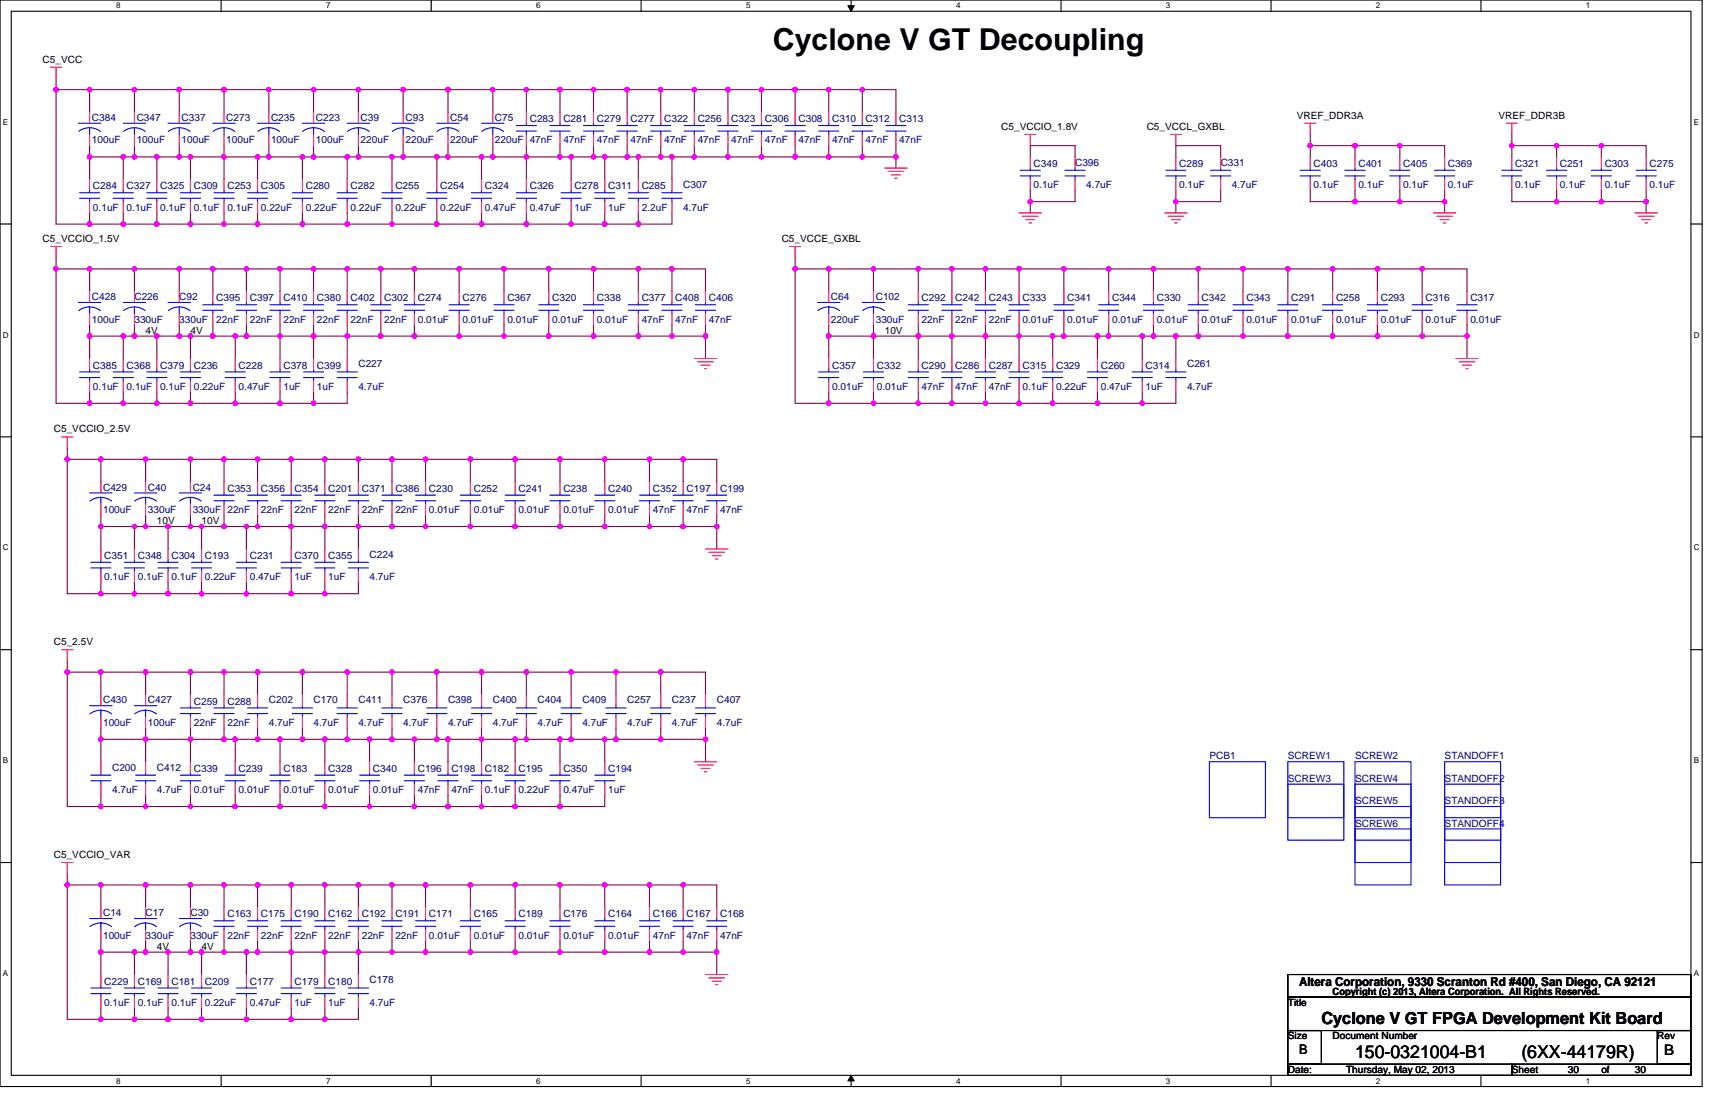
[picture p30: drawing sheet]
<svg xmlns="http://www.w3.org/2000/svg" width="432mm" height="279mm" viewBox="0 0 432 279" stroke-linecap="round" stroke-linejoin="round" font-family="sans-serif">
<defs><g id="words">
<text font-size="7.6" x="194.6" y="12.5">Cyclone V GT Decoupling</text>
<g font-size="4.5">
<text x="341.2" y="266.3">150-0321004-B1</text>
<text x="383.1" y="266.3">(6XX-44179R)</text>
</g>
<text font-size="4.2" x="332.7" y="257.7">Cyclone V GT FPGA Development Kit Board</text>
<text font-size="3.7" x="419" y="265.5">B</text>
<text font-size="3.4" x="327.1" y="265.2">B</text>
<text font-size="3.1" x="327.1" y="248.2">Altera Corporation, 9330 Scranton Rd #400, San Diego, CA 92121</text>
<g font-size="2.5">
<text x="10.7" y="15.8">C5_VCC</text>
<text x="326.5" y="29.9">VREF_DDR3A</text>
<text x="377.3" y="29.9">VREF_DDR3B</text>
<text x="252.1" y="32.7">C5_VCCIO_1.8V</text>
<text x="288.7" y="32.7">C5_VCCL_GXBL</text>
<text x="10.7" y="60.9">C5_VCCIO_1.5V</text>
<text x="196.8" y="60.9">C5_VCCE_GXBL</text>
<text x="36.7" y="84">4V</text>
<text x="47.9" y="84">4V</text>
<text x="222.8" y="84">10V</text>
<text x="13.5" y="108.8">C5_VCCIO_2.5V</text>
<text x="39.5" y="132">10V</text>
<text x="50.8" y="132">10V</text>
<text x="13.5" y="162.4">C5_2.5V</text>
<text x="13.5" y="216">C5_VCCIO_VAR</text>
<text x="39.5" y="239.1">4V</text>
<text x="50.8" y="239.1">4V</text>
<text x="335.5" y="250.4">Copyright (c) 2013, Altera Corporation. All Rights Reserved.</text>
<text x="324.3" y="253.2">Title</text>
<text x="324.3" y="261.6">Size</text>
<text x="335.5" y="261.6">Document Number</text>
<text x="417.3" y="261.6">Rev</text>
<text x="324.3" y="270.1">Date:</text>
<text x="338.9" y="270.1">Thursday, May 02, 2013</text>
<text x="380.6" y="270.1">Sheet</text>
<text x="394.7" y="270.1">30</text>
<text x="403.2" y="270.1">of</text>
<text x="411.6" y="270.1">30</text>
</g>
<g font-size="2.5" fill="#000080">
<text x="23.1" y="30.5">C384</text>
<text x="34.4" y="30.5">C347</text>
<text x="45.7" y="30.5">C337</text>
<text x="57" y="30.5">C273</text>
<text x="68.2" y="30.5">C235</text>
<text x="79.5" y="30.5">C223</text>
<text x="90.8" y="30.5">C39</text>
<text x="102.1" y="30.5">C93</text>
<text x="113.3" y="30.5">C54</text>
<text x="124.6" y="30.5">C75</text>
<text x="133.4" y="30.7">C283</text>
<text x="141.8" y="30.7">C281</text>
<text x="150.3" y="30.7">C279</text>
<text x="158.7" y="30.7">C277</text>
<text x="167.2" y="30.7">C322</text>
<text x="175.7" y="30.7">C256</text>
<text x="184.1" y="30.7">C323</text>
<text x="192.6" y="30.7">C306</text>
<text x="201" y="30.7">C308</text>
<text x="209.5" y="30.7">C310</text>
<text x="218" y="30.7">C312</text>
<text x="226.4" y="30.7">C313</text>
<text x="23.1" y="36.1">100uF</text>
<text x="34.4" y="36.1">100uF</text>
<text x="45.7" y="36.1">100uF</text>
<text x="57" y="36.1">100uF</text>
<text x="68.2" y="36.1">100uF</text>
<text x="79.5" y="36.1">100uF</text>
<text x="90.8" y="36.1">220uF</text>
<text x="102.1" y="36.1">220uF</text>
<text x="113.3" y="36.1">220uF</text>
<text x="124.6" y="36.1">220uF</text>
<text x="133.4" y="36.1">47nF</text>
<text x="141.8" y="36.1">47nF</text>
<text x="150.3" y="36.1">47nF</text>
<text x="158.7" y="36.1">47nF</text>
<text x="167.2" y="36.1">47nF</text>
<text x="175.7" y="36.1">47nF</text>
<text x="184.1" y="36.1">47nF</text>
<text x="192.6" y="36.1">47nF</text>
<text x="201" y="36.1">47nF</text>
<text x="209.5" y="36.1">47nF</text>
<text x="218" y="36.1">47nF</text>
<text x="226.4" y="36.1">47nF</text>
<text x="270.7" y="41.7">C396</text>
<text x="307.3" y="41.7">C331</text>
<text x="23.4" y="47.6">C284</text>
<text x="31.9" y="47.6">C327</text>
<text x="40.3" y="47.6">C325</text>
<text x="48.8" y="47.6">C309</text>
<text x="57.3" y="47.6">C253</text>
<text x="65.7" y="47.6">C305</text>
<text x="77" y="47.6">C280</text>
<text x="88.3" y="47.6">C282</text>
<text x="99.5" y="47.6">C255</text>
<text x="110.8" y="47.6">C254</text>
<text x="122.1" y="47.6">C324</text>
<text x="133.4" y="47.6">C326</text>
<text x="144.7" y="47.6">C278</text>
<text x="153.1" y="47.6">C311</text>
<text x="161.6" y="47.6">C285</text>
<text x="172" y="47.4">C307</text>
<text x="260.2" y="42">C349</text>
<text x="260.2" y="47.4">0.1uF</text>
<text x="273.5" y="47.4">4.7uF</text>
<text x="296.9" y="42">C289</text>
<text x="296.9" y="47.4">0.1uF</text>
<text x="310.2" y="47.4">4.7uF</text>
<text x="330.7" y="42">C403</text>
<text x="330.7" y="47.4">0.1uF</text>
<text x="342" y="42">C401</text>
<text x="342" y="47.4">0.1uF</text>
<text x="353.3" y="42">C405</text>
<text x="353.3" y="47.4">0.1uF</text>
<text x="364.6" y="42">C369</text>
<text x="364.6" y="47.4">0.1uF</text>
<text x="381.5" y="42">C321</text>
<text x="381.5" y="47.4">0.1uF</text>
<text x="392.8" y="42">C251</text>
<text x="392.8" y="47.4">0.1uF</text>
<text x="404" y="42">C303</text>
<text x="404" y="47.4">0.1uF</text>
<text x="415.3" y="42">C275</text>
<text x="415.3" y="47.4">0.1uF</text>
<text x="23.4" y="53">0.1uF</text>
<text x="31.9" y="53">0.1uF</text>
<text x="40.3" y="53">0.1uF</text>
<text x="48.8" y="53">0.1uF</text>
<text x="57.3" y="53">0.1uF</text>
<text x="65.7" y="53">0.22uF</text>
<text x="77" y="53">0.22uF</text>
<text x="88.3" y="53">0.22uF</text>
<text x="99.5" y="53">0.22uF</text>
<text x="110.8" y="53">0.22uF</text>
<text x="122.1" y="53">0.47uF</text>
<text x="133.4" y="53">0.47uF</text>
<text x="144.7" y="53">1uF</text>
<text x="153.1" y="53">1uF</text>
<text x="161.6" y="53">2.2uF</text>
<text x="172" y="53">4.7uF</text>
<text x="23.1" y="75.6">C428</text>
<text x="33.8" y="75.6">C226</text>
<text x="45.1" y="75.6">C92</text>
<text x="54.4" y="75.8">C395</text>
<text x="62.9" y="75.8">C397</text>
<text x="71.4" y="75.8">C410</text>
<text x="79.8" y="75.8">C380</text>
<text x="88.3" y="75.8">C402</text>
<text x="96.7" y="75.8">C302</text>
<text x="105.2" y="75.8">C274</text>
<text x="116.5" y="75.8">C276</text>
<text x="127.7" y="75.8">C367</text>
<text x="139" y="75.8">C320</text>
<text x="150.3" y="75.8">C338</text>
<text x="161.6" y="75.8">C377</text>
<text x="170" y="75.8">C408</text>
<text x="178.5" y="75.8">C406</text>
<text x="209.2" y="75.6">C64</text>
<text x="220.5" y="75.6">C102</text>
<text x="232.1" y="75.8">C292</text>
<text x="240.5" y="75.8">C242</text>
<text x="249" y="75.8">C243</text>
<text x="257.4" y="75.8">C333</text>
<text x="268.7" y="75.8">C341</text>
<text x="280" y="75.8">C344</text>
<text x="291.3" y="75.8">C330</text>
<text x="302.5" y="75.8">C342</text>
<text x="313.8" y="75.8">C343</text>
<text x="325.1" y="75.8">C291</text>
<text x="336.4" y="75.8">C258</text>
<text x="347.6" y="75.8">C293</text>
<text x="358.9" y="75.8">C316</text>
<text x="370.2" y="75.8">C317</text>
<text x="23.1" y="81.2">100uF</text>
<text x="33.8" y="81.2">330uF</text>
<text x="45.1" y="81.2">330uF</text>
<text x="54.4" y="81.2">22nF</text>
<text x="62.9" y="81.2">22nF</text>
<text x="71.4" y="81.2">22nF</text>
<text x="79.8" y="81.2">22nF</text>
<text x="88.3" y="81.2">22nF</text>
<text x="96.7" y="81.2">22nF</text>
<text x="105.2" y="81.2">0.01uF</text>
<text x="116.5" y="81.2">0.01uF</text>
<text x="127.7" y="81.2">0.01uF</text>
<text x="139" y="81.2">0.01uF</text>
<text x="150.3" y="81.2">0.01uF</text>
<text x="161.6" y="81.2">47nF</text>
<text x="170" y="81.2">47nF</text>
<text x="178.5" y="81.2">47nF</text>
<text x="209.2" y="81.2">220uF</text>
<text x="220.5" y="81.2">330uF</text>
<text x="232.1" y="81.2">22nF</text>
<text x="240.5" y="81.2">22nF</text>
<text x="249" y="81.2">22nF</text>
<text x="257.4" y="81.2">0.01uF</text>
<text x="268.7" y="81.2">0.01uF</text>
<text x="280" y="81.2">0.01uF</text>
<text x="291.3" y="81.2">0.01uF</text>
<text x="302.5" y="81.2">0.01uF</text>
<text x="313.8" y="81.2">0.01uF</text>
<text x="325.1" y="81.2">0.01uF</text>
<text x="336.4" y="81.2">0.01uF</text>
<text x="347.6" y="81.2">0.01uF</text>
<text x="358.9" y="81.2">0.01uF</text>
<text x="370.2" y="81.2">0.01uF</text>
<text x="23.4" y="92.8">C385</text>
<text x="31.9" y="92.8">C368</text>
<text x="40.3" y="92.8">C379</text>
<text x="48.8" y="92.8">C236</text>
<text x="60.1" y="92.8">C228</text>
<text x="71.4" y="92.8">C378</text>
<text x="79.8" y="92.8">C399</text>
<text x="90.2" y="92.5">C227</text>
<text x="209.5" y="92.8">C357</text>
<text x="220.8" y="92.8">C332</text>
<text x="232.1" y="92.8">C290</text>
<text x="240.5" y="92.8">C286</text>
<text x="249" y="92.8">C287</text>
<text x="257.4" y="92.8">C315</text>
<text x="265.9" y="92.8">C329</text>
<text x="277.2" y="92.8">C260</text>
<text x="288.4" y="92.8">C314</text>
<text x="298.9" y="92.5">C261</text>
<text x="23.4" y="98.1">0.1uF</text>
<text x="31.9" y="98.1">0.1uF</text>
<text x="40.3" y="98.1">0.1uF</text>
<text x="48.8" y="98.1">0.22uF</text>
<text x="60.1" y="98.1">0.47uF</text>
<text x="71.4" y="98.1">1uF</text>
<text x="79.8" y="98.1">1uF</text>
<text x="90.2" y="98.1">4.7uF</text>
<text x="209.5" y="98.1">0.01uF</text>
<text x="220.8" y="98.1">0.01uF</text>
<text x="232.1" y="98.1">47nF</text>
<text x="240.5" y="98.1">47nF</text>
<text x="249" y="98.1">47nF</text>
<text x="257.4" y="98.1">0.1uF</text>
<text x="265.9" y="98.1">0.22uF</text>
<text x="277.2" y="98.1">0.47uF</text>
<text x="288.4" y="98.1">1uF</text>
<text x="298.9" y="98.1">4.7uF</text>
<text x="26" y="123.5">C429</text>
<text x="37.2" y="123.5">C40</text>
<text x="48.5" y="123.5">C24</text>
<text x="57.3" y="123.8">C353</text>
<text x="65.7" y="123.8">C356</text>
<text x="74.2" y="123.8">C354</text>
<text x="82.6" y="123.8">C201</text>
<text x="91.1" y="123.8">C371</text>
<text x="99.5" y="123.8">C386</text>
<text x="108" y="123.8">C230</text>
<text x="119.3" y="123.8">C252</text>
<text x="130.6" y="123.8">C241</text>
<text x="141.8" y="123.8">C238</text>
<text x="153.1" y="123.8">C240</text>
<text x="164.4" y="123.8">C352</text>
<text x="172.8" y="123.8">C197</text>
<text x="181.3" y="123.8">C199</text>
<text x="26" y="129.1">100uF</text>
<text x="37.2" y="129.1">330uF</text>
<text x="48.5" y="129.1">330uF</text>
<text x="57.3" y="129.1">22nF</text>
<text x="65.7" y="129.1">22nF</text>
<text x="74.2" y="129.1">22nF</text>
<text x="82.6" y="129.1">22nF</text>
<text x="91.1" y="129.1">22nF</text>
<text x="99.5" y="129.1">22nF</text>
<text x="108" y="129.1">0.01uF</text>
<text x="119.3" y="129.1">0.01uF</text>
<text x="130.6" y="129.1">0.01uF</text>
<text x="141.8" y="129.1">0.01uF</text>
<text x="153.1" y="129.1">0.01uF</text>
<text x="164.4" y="129.1">47nF</text>
<text x="172.8" y="129.1">47nF</text>
<text x="181.3" y="129.1">47nF</text>
<text x="26.2" y="140.7">C351</text>
<text x="34.7" y="140.7">C348</text>
<text x="43.2" y="140.7">C304</text>
<text x="51.6" y="140.7">C193</text>
<text x="62.9" y="140.7">C231</text>
<text x="74.2" y="140.7">C370</text>
<text x="82.6" y="140.7">C355</text>
<text x="93" y="140.4">C224</text>
<text x="26.2" y="146">0.1uF</text>
<text x="34.7" y="146">0.1uF</text>
<text x="43.2" y="146">0.1uF</text>
<text x="51.6" y="146.1">0.22uF</text>
<text x="62.9" y="146">0.47uF</text>
<text x="74.2" y="146">1uF</text>
<text x="82.6" y="146">1uF</text>
<text x="93" y="146.1">4.7uF</text>
<text x="26" y="177.1">C430</text>
<text x="37.2" y="177.1">C427</text>
<text x="48.8" y="177.4">C259</text>
<text x="57.3" y="177.4">C288</text>
<text x="67.7" y="177.1">C202</text>
<text x="79" y="177.1">C170</text>
<text x="90.2" y="177.1">C411</text>
<text x="101.5" y="177.1">C376</text>
<text x="112.8" y="177.1">C398</text>
<text x="124.1" y="177.1">C400</text>
<text x="135.3" y="177.1">C404</text>
<text x="146.6" y="177.1">C409</text>
<text x="157.9" y="177.1">C257</text>
<text x="169.2" y="177.1">C237</text>
<text x="180.5" y="177.1">C407</text>
<text x="26" y="182.7">100uF</text>
<text x="37.2" y="182.7">100uF</text>
<text x="48.8" y="182.7">22nF</text>
<text x="57.3" y="182.7">22nF</text>
<text x="67.7" y="182.7">4.7uF</text>
<text x="79" y="182.7">4.7uF</text>
<text x="90.2" y="182.7">4.7uF</text>
<text x="101.5" y="182.7">4.7uF</text>
<text x="112.8" y="182.7">4.7uF</text>
<text x="124.1" y="182.7">4.7uF</text>
<text x="135.3" y="182.7">4.7uF</text>
<text x="146.6" y="182.7">4.7uF</text>
<text x="157.9" y="182.7">4.7uF</text>
<text x="169.2" y="182.7">4.7uF</text>
<text x="180.5" y="182.7">4.7uF</text>
<text x="304.5" y="191.2">PCB1</text>
<text x="324.3" y="191.2">SCREW1</text>
<text x="341.2" y="191.2">SCREW2</text>
<text x="363.7" y="191.2">STANDOFF1</text>
<text x="28.2" y="194">C200</text>
<text x="39.5" y="194">C412</text>
<text x="48.8" y="194.3">C339</text>
<text x="60.1" y="194.3">C239</text>
<text x="71.4" y="194.3">C183</text>
<text x="82.6" y="194.3">C328</text>
<text x="93.9" y="194.3">C340</text>
<text x="105.2" y="194.3">C196</text>
<text x="113.6" y="194.3">C198</text>
<text x="122.1" y="194.3">C182</text>
<text x="130.6" y="194.3">C195</text>
<text x="141.8" y="194.3">C350</text>
<text x="153.1" y="194.3">C194</text>
<text x="324.3" y="196.8">SCREW3</text>
<text x="341.2" y="196.8">SCREW4</text>
<text x="363.7" y="196.8">STANDOFF2</text>
<text x="28.2" y="199.6">4.7uF</text>
<text x="39.5" y="199.6">4.7uF</text>
<text x="48.8" y="199.6">0.01uF</text>
<text x="60.1" y="199.6">0.01uF</text>
<text x="71.4" y="199.6">0.01uF</text>
<text x="82.6" y="199.6">0.01uF</text>
<text x="93.9" y="199.6">0.01uF</text>
<text x="105.2" y="199.6">47nF</text>
<text x="113.6" y="199.6">47nF</text>
<text x="122.1" y="199.6">0.1uF</text>
<text x="130.6" y="199.6">0.22uF</text>
<text x="141.8" y="199.6">0.47uF</text>
<text x="153.1" y="199.6">1uF</text>
<text x="341.2" y="202.4">SCREW5</text>
<text x="363.7" y="202.4">STANDOFF3</text>
<text x="341.2" y="208.1">SCREW6</text>
<text x="363.7" y="208.1">STANDOFF4</text>
<text x="26" y="230.6">C14</text>
<text x="36.7" y="230.6">C17</text>
<text x="47.9" y="230.6">C30</text>
<text x="57.3" y="230.9">C163</text>
<text x="65.7" y="230.9">C175</text>
<text x="74.2" y="230.9">C190</text>
<text x="82.6" y="230.9">C162</text>
<text x="91.1" y="230.9">C192</text>
<text x="99.5" y="230.9">C191</text>
<text x="108" y="230.9">C171</text>
<text x="119.3" y="230.9">C165</text>
<text x="130.6" y="230.9">C189</text>
<text x="141.8" y="230.9">C176</text>
<text x="153.1" y="230.9">C164</text>
<text x="164.4" y="230.9">C166</text>
<text x="172.8" y="230.9">C167</text>
<text x="181.3" y="230.9">C168</text>
<text x="26" y="236.3">100uF</text>
<text x="36.7" y="236.3">330uF</text>
<text x="47.9" y="236.3">330uF</text>
<text x="57.3" y="236.3">22nF</text>
<text x="65.7" y="236.3">22nF</text>
<text x="74.2" y="236.3">22nF</text>
<text x="82.6" y="236.3">22nF</text>
<text x="91.1" y="236.3">22nF</text>
<text x="99.5" y="236.3">22nF</text>
<text x="108" y="236.3">0.01uF</text>
<text x="119.3" y="236.3">0.01uF</text>
<text x="130.6" y="236.3">0.01uF</text>
<text x="141.8" y="236.3">0.01uF</text>
<text x="153.1" y="236.3">0.01uF</text>
<text x="164.4" y="236.3">47nF</text>
<text x="172.8" y="236.3">47nF</text>
<text x="181.3" y="236.3">47nF</text>
<text x="26.2" y="247.8">C229</text>
<text x="34.7" y="247.8">C169</text>
<text x="43.2" y="247.8">C181</text>
<text x="51.6" y="247.8">C209</text>
<text x="62.9" y="247.8">C177</text>
<text x="74.2" y="247.8">C179</text>
<text x="82.6" y="247.8">C180</text>
<text x="93" y="247.5">C178</text>
<text x="26.2" y="253.2">0.1uF</text>
<text x="34.7" y="253.2">0.1uF</text>
<text x="43.2" y="253.2">0.1uF</text>
<text x="51.6" y="253.2">0.22uF</text>
<text x="62.9" y="253.2">0.47uF</text>
<text x="74.2" y="253.2">1uF</text>
<text x="82.6" y="253.2">1uF</text>
<text x="93" y="253.2">4.7uF</text>
</g>
<g font-size="2">
<text x="29.3" y="2.1">8</text>
<text x="82.1" y="2.1">7</text>
<text x="135" y="2.1">6</text>
<text x="187.8" y="2.1">5</text>
<text x="240.7" y="2.1">4</text>
<text x="293.6" y="2.1">3</text>
<text x="346.4" y="2.1">2</text>
<text x="399.3" y="2.1">1</text>
<text x=".7" y="31.4">E</text>
<text x="426.5" y="31.4">E</text>
<text x=".7" y="85">D</text>
<text x="426.5" y="85">D</text>
<text x=".7" y="138.6">C</text>
<text x="426.5" y="138.6">C</text>
<text x=".7" y="192.1">B</text>
<text x="426.5" y="192.1">B</text>
<text x=".7" y="245.7">A</text>
<text x="426.5" y="245.7">A</text>
<text x="29.3" y="272.8">8</text>
<text x="82.1" y="272.8">7</text>
<text x="135" y="272.8">6</text>
<text x="187.8" y="272.8">5</text>
<text x="240.7" y="272.8">4</text>
<text x="293.6" y="272.8">3</text>
<text x="346.4" y="272.8">2</text>
<text x="399.3" y="272.8">1</text>
</g>
</g></defs>
<path d="M0 0h428.6v273.5h-428.6zM2.8 2.8h422.9v267.9h-422.9z" fill="none" stroke="#000" stroke-width=".28"/>
<g fill="#fff">
<path d="M29.3 .3h1.1v2.3h-1.1z"/>
<path d="M29.3 271h1.1v2.2h-1.1z"/>
</g>
<path d="M55.7 0v2.8M55.7 270.7v2.8" fill="none" stroke="#000" stroke-width=".28"/>
<g fill="#fff">
<path d="M82.1 .3h1.1v2.3h-1.1z"/>
<path d="M82.1 271h1.1v2.2h-1.1z"/>
</g>
<path d="M108.6 0v2.8M108.6 270.7v2.8" fill="none" stroke="#000" stroke-width=".28"/>
<g fill="#fff">
<path d="M135 .3h1.1v2.3h-1.1z"/>
<path d="M135 271h1.1v2.2h-1.1z"/>
</g>
<path d="M161.4 0v2.8M161.4 270.7v2.8" fill="none" stroke="#000" stroke-width=".28"/>
<g fill="#fff">
<path d="M187.8 .3h1.2v2.3h-1.2z"/>
<path d="M187.8 271h1.2v2.2h-1.2z"/>
</g>
<path d="M214.3 0v2.8M214.3 270.7v2.8" fill="none" stroke="#000" stroke-width=".28"/>
<path d="M213.5 1.4h1.6l-.8 1.4zM214.3 270.7l.8 1.4h-1.6z" fill="#000" stroke="#000" stroke-width=".25"/>
<g fill="#fff">
<path d="M240.7 .3h1.1v2.3h-1.1z"/>
<path d="M240.7 271h1.1v2.2h-1.1z"/>
</g>
<path d="M267.1 0v2.8M267.1 270.7v2.8" fill="none" stroke="#000" stroke-width=".28"/>
<g fill="#fff">
<path d="M293.6 .3h1.1v2.3h-1.1z"/>
<path d="M293.6 271h1.1v2.2h-1.1z"/>
</g>
<path d="M320 0v2.8M320 270.7v2.8" fill="none" stroke="#000" stroke-width=".28"/>
<g fill="#fff">
<path d="M346.4 .3h1.2v2.3h-1.2z"/>
<path d="M346.4 271h1.2v2.2h-1.2z"/>
</g>
<path d="M372.9 0v2.8M372.9 270.7v2.8" fill="none" stroke="#000" stroke-width=".28"/>
<g fill="#fff">
<path d="M399.3 .3h1.1v2.3h-1.1z"/>
<path d="M399.3 271h1.1v2.2h-1.1z"/>
<path d="M.7 29.6h1.4v2.3h-1.4z"/>
<path d="M426.5 29.6h1.3v2.3h-1.3z"/>
<path d="M.7 83.2h1.5v2.2h-1.5z"/>
<path d="M426.5 83.2h1.4v2.2h-1.4z"/>
</g>
<path d="M0 56.4h2.8M425.7 56.4h2.9" fill="none" stroke="#000" stroke-width=".28"/>
<g fill="#fff">
<path d="M.7 136.7h1.5v2.3h-1.5z"/>
<path d="M426.5 136.7h1.4v2.3h-1.4z"/>
</g>
<path d="M0 110h2.8M425.7 110h2.9" fill="none" stroke="#000" stroke-width=".28"/>
<g fill="#fff">
<path d="M.7 190.3h1.4v2.3h-1.4z"/>
<path d="M426.5 190.3h1.3v2.3h-1.3z"/>
</g>
<path d="M0 163.5h2.8M425.7 163.5h2.9" fill="none" stroke="#000" stroke-width=".28"/>
<g fill="#fff">
<path d="M.7 243.9h1.4v2.2h-1.4z"/>
<path d="M426.4 243.9h1.4v2.2h-1.4z"/>
</g>
<path d="M0 217.1h2.8M425.7 217.1h2.9M324.3 245.3h101.4v5.7h-101.4zM324.3 251h101.4v8.4h-101.4zM324.3 259.4h8.4v8.5h-8.4zM417.3 259.4h8.4v8.5h-8.4zM324.3 267.9h56.3v2.8h-56.3zM380.6 267.9h45.1v2.8h-45.1z" fill="none" stroke="#000" stroke-width=".28"/>
<g fill="none" stroke="#800040" stroke-width=".28">
<path d="M14.1 19.7v2.9M14.1 22.6h8.5M14.1 22.6v33.8h8.5M22.6 39.5v5.6M22.6 36.7v2.8M22.6 39.5h8.4M22.6 22.6h11.2M22.6 22.6v5.6M31 39.5v5.6M31 39.5h2.8M33.8 22.6h11.3v5.6M33.8 22.6v5.6"/>
<path d="M33.8 36.7v2.8M33.8 39.5h5.7M39.5 39.5h5.6M39.5 39.5v5.6M45.1 22.6h11.3M45.1 39.5h2.8M45.1 36.7v2.8M47.9 39.5v5.6M47.9 39.5h8.5M56.4 36.7v2.8M56.4 39.5v5.6M56.4 39.5h8.5"/>
<path d="M56.4 22.6h11.3M56.4 22.6v5.6M64.9 39.5v5.6M64.9 39.5h2.8M67.7 22.6h11.3M67.7 22.6v5.6M67.7 36.7v2.8M67.7 39.5h8.4M76.1 39.5h2.9M76.1 39.5v5.6M79 22.6h11.2M79 22.6v5.6"/>
<path d="M79 36.7v2.8M79 39.5h8.4M87.4 39.5h2.8M87.4 39.5v5.6M90.2 36.7v2.8M90.2 39.5h8.5M90.2 22.6h11.3M90.2 22.6v5.6M98.7 39.5v5.6M98.7 39.5h2.8M101.5 39.5h8.5M101.5 22.6h11.3"/>
<path d="M101.5 22.6v5.6M101.5 36.7v2.8M110 39.5h2.8M110 39.5v5.6M112.8 39.5h8.4M112.8 22.6v5.6M112.8 36.7v2.8M112.8 22.6h11.3M121.2 39.5h2.9M121.2 39.5v5.6M124.1 22.6v5.6M124.1 36.7v2.8"/>
<path d="M124.1 22.6h8.4M124.1 39.5h8.4M132.5 39.5h8.5M132.5 22.6v5.6M132.5 36.7v2.8M132.5 22.6h8.5M132.5 39.5v5.6M141 39.5h2.8M141 22.6v5.6M141 36.7v2.8M141 22.6h8.4M143.8 39.5h5.6"/>
<path d="M143.8 39.5v5.6M149.4 22.6v5.6M149.4 36.7v2.8M149.4 22.6h8.5M149.4 39.5h2.9M152.3 39.5h5.6M152.3 39.5v5.6M157.9 22.6v5.6M157.9 36.7v2.8M157.9 22.6h8.5M157.9 39.5h2.8M160.7 39.5h5.7"/>
<path d="M160.7 39.5v5.6M166.4 22.6v5.6M166.4 36.7v2.8M166.4 22.6h8.4M166.4 39.5h2.8M169.2 39.5h5.6M169.2 39.5v5.6M174.8 22.6v5.6M174.8 36.7v2.8M174.8 22.6h8.5M174.8 39.5h8.5M183.3 22.6v5.6"/>
<path d="M183.3 36.7v2.8M183.3 22.6h8.4M183.3 39.5h8.4M191.7 39.5h25.4M191.7 22.6v5.6M191.7 36.7v2.8M191.7 22.6h8.5M200.2 22.6v5.6M200.2 36.7v2.8M200.2 22.6h8.5M208.7 22.6v5.6M208.7 36.7v2.8"/>
<path d="M208.7 22.6h8.4M217.1 22.6v5.6M217.1 36.7v2.8M217.1 22.6h8.5v5.6M217.1 39.5h8.5M225.6 39.5v2.8M225.6 36.7v2.8M259.4 39.5v-2.8h11.3v2.8M296.1 39.5v-2.8h11.2v2.8M329.9 36.7v2.8M329.9 33.8v2.9h11.3M341.2 36.7v2.8"/>
<path d="M341.2 36.7h11.2M352.4 36.7v2.8M352.4 36.7h11.3v2.8M380.6 33.8v2.9h11.3M380.6 36.7v2.8M391.9 36.7v2.8M391.9 36.7h11.3M403.2 36.7h11.3v2.8M403.2 36.7v2.8M22.6 53.6v2.8M22.6 56.4h16.9M31 53.6v2.8"/>
<path d="M39.5 56.4h8.4M39.5 53.6v2.8M47.9 56.4h8.5M47.9 53.6v2.8M56.4 56.4h8.5M56.4 53.6v2.8M64.9 56.4h11.2M64.9 53.6v2.8M76.1 53.6v2.8M76.1 56.4h11.3M87.4 56.4h11.3M87.4 53.6v2.8"/>
<path d="M98.7 53.6v2.8M98.7 56.4h11.3M110 53.6v2.8M110 56.4h11.2M121.2 53.6v2.8M121.2 56.4h11.3M132.5 53.6v2.8M132.5 56.4h11.3M143.8 56.4h8.5M143.8 53.6v2.8M152.3 56.4h8.4M152.3 53.6v2.8"/>
<path d="M160.7 53.6v2.8M169.2 53.6v2.8h-8.5M259.4 47.9v2.9M259.4 50.8v2.8M270.7 47.9v2.9h-11.3M296.1 47.9v2.9h11.2v-2.9M296.1 50.8v2.8M329.9 47.9v2.9h11.3M341.2 47.9v2.9M341.2 50.8h11.2M352.4 47.9v2.9M352.4 50.8h11.3"/>
<path d="M363.7 50.8v2.8M363.7 47.9v2.9M380.6 47.9v2.9h11.3M391.9 47.9v2.9M391.9 50.8h11.3M403.2 50.8h11.3M403.2 47.9v2.9M414.5 50.8v2.8M414.5 47.9v2.9M14.1 67.7h8.5M14.1 67.7v33.8h8.5M14.1 64.9v2.8"/>
<path d="M22.6 67.7v5.6M22.6 67.7h11.2M33.8 67.7h11.3M33.8 67.7v5.6M45.1 67.7v5.6M45.1 67.7h8.5M53.6 67.7v5.6M53.6 67.7h8.4M62 67.7h8.5M62 67.7v5.6M70.5 67.7v5.6M70.5 67.7h8.5"/>
<path d="M79 67.7h8.4M79 67.7v5.6M87.4 67.7h8.5M87.4 67.7v5.6M95.9 67.7v5.6M95.9 67.7h8.4M104.3 67.7v5.6M104.3 67.7h11.3M115.6 67.7v5.6M115.6 67.7h11.3M126.9 67.7h11.3M126.9 67.7v5.6"/>
<path d="M138.2 67.7h11.2M138.2 67.7v5.6M149.4 67.7v5.6M149.4 67.7h11.3M160.7 67.7h8.5M160.7 67.7v5.6M169.2 67.7v5.6M169.2 67.7h8.4v5.6M200.2 67.7h8.5M200.2 67.7v33.8h8.5M200.2 64.9v2.8M208.7 67.7h11.2"/>
<path d="M208.7 67.7v5.6M219.9 67.7h11.3M219.9 67.7v5.6M231.2 67.7v5.6M231.2 67.7h8.5M239.7 67.7v5.6M239.7 67.7h8.4M248.1 67.7h8.5M248.1 67.7v5.6M256.6 67.7h11.3M256.6 67.7v5.6M267.9 67.7v5.6"/>
<path d="M267.9 67.7h11.2M279.1 67.7h11.3M279.1 67.7v5.6M290.4 67.7h11.3M290.4 67.7v5.6M301.7 67.7v5.6M301.7 67.7h11.3M313 67.7h11.3M313 67.7v5.6M324.3 67.7h11.2M324.3 67.7v5.6M335.5 67.7h11.3"/>
<path d="M335.5 67.7v5.6M346.8 67.7v5.6M346.8 67.7h11.3M358.1 67.7v5.6M358.1 67.7h11.3v5.6M22.6 84.6v5.6M22.6 98.7v2.8M22.6 84.6h8.4M22.6 81.8v2.8M31 98.7v2.8M31 84.6v5.6M31 84.6h2.8"/>
<path d="M33.8 84.6h5.7M33.8 81.8v2.8M39.5 84.6h5.6M39.5 98.7v2.8M39.5 84.6v5.6M45.1 84.6h2.8M45.1 81.8v2.8M47.9 84.6v5.6M47.9 98.7v2.8M47.9 84.6h5.7M53.6 84.6h5.6M53.6 81.8v2.8"/>
<path d="M59.2 84.6v5.6M59.2 84.6h2.8M59.2 98.7v2.8M62 81.8v2.8M62 84.6h8.5M70.5 84.6v5.6M70.5 98.7v2.8M70.5 84.6h8.5M70.5 81.8v2.8M79 84.6v5.6M79 81.8v2.8M79 84.6h8.4"/>
<path d="M79 98.7v2.8M87.4 84.6v5.6M87.4 84.6h8.5M87.4 98.7v2.8h-8.4M87.4 81.8v2.8M95.9 81.8v2.8M95.9 84.6h8.4M104.3 81.8v2.8M104.3 84.6h11.3M115.6 81.8v2.8M115.6 84.6h11.3M126.9 81.8v2.8"/>
<path d="M126.9 84.6h11.3M138.2 81.8v2.8M138.2 84.6h11.2M149.4 84.6h11.3M149.4 81.8v2.8M160.7 81.8v2.8M160.7 84.6h8.5M169.2 81.8v2.8M169.2 84.6h8.4M177.6 84.6v5.6M177.6 81.8v2.8M208.7 81.8v2.8"/>
<path d="M208.7 84.6v5.6M208.7 98.7v2.8M208.7 84.6h11.2M219.9 84.6h11.3M219.9 81.8v2.8M219.9 84.6v5.6M219.9 98.7v2.8M231.2 84.6h8.5M231.2 81.8v2.8M231.2 84.6v5.6M231.2 98.7v2.8M239.7 81.8v2.8"/>
<path d="M239.7 84.6v5.6M239.7 98.7v2.8M239.7 84.6h8.4M248.1 98.7v2.8M248.1 84.6v5.6M248.1 81.8v2.8M248.1 84.6h8.5M256.6 98.7v2.8M256.6 84.6v5.6M256.6 81.8v2.8M256.6 84.6h8.4M265 84.6v5.6"/>
<path d="M265 98.7v2.8M265 84.6h2.9M267.9 81.8v2.8M267.9 84.6h8.4M276.3 98.7v2.8M276.3 84.6v5.6M276.3 84.6h2.8M279.1 84.6h8.5M279.1 81.8v2.8M287.6 98.7v2.8M287.6 84.6v5.6M287.6 84.6h2.8"/>
<path d="M290.4 84.6h5.7M290.4 81.8v2.8M296.1 98.7v2.8h-8.5M296.1 84.6v5.6M296.1 84.6h5.6M301.7 84.6h11.3M301.7 81.8v2.8M313 84.6h11.3M313 81.8v2.8M324.3 84.6h11.2M324.3 81.8v2.8M335.5 81.8v2.8"/>
<path d="M335.5 84.6h22.6M346.8 81.8v2.8M358.1 84.6h11.3M358.1 81.8v2.8M369.4 81.8v2.8M369.4 84.6v5.6M16.9 115.6v33.8h8.5M16.9 112.8v2.8M16.9 115.6h8.5M22.6 101.5h16.9M25.4 115.6h11.3M25.4 115.6v5.6"/>
<path d="M36.7 115.6h11.2v5.6M36.7 115.6v5.6M39.5 101.5h8.4M47.9 115.6h8.5M47.9 101.5h11.3M56.4 115.6v5.6M56.4 115.6h8.5M59.2 101.5h11.3M64.9 115.6v5.6M64.9 115.6h8.4M70.5 101.5h8.5M73.3 115.6h8.5"/>
<path d="M73.3 115.6v5.6M81.8 115.6v5.6M81.8 115.6h8.4M90.2 115.6h8.5M90.2 115.6v5.6M98.7 115.6v5.6M98.7 115.6h8.4M107.1 115.6v5.6M107.1 115.6h11.3M118.4 115.6h11.3M118.4 115.6v5.6M129.7 115.6v5.6"/>
<path d="M129.7 115.6h11.3M141 115.6v5.6M141 115.6h11.3M152.3 115.6v5.6M152.3 115.6h11.2M163.5 115.6h8.5M163.5 115.6v5.6M172 115.6h8.5v5.6M172 115.6v5.6M208.7 101.5h11.2M219.9 101.5h11.3M231.2 101.5h8.5"/>
<path d="M239.7 101.5h8.4M248.1 101.5h16.9M265 101.5h11.3M276.3 101.5h11.3M25.4 132.5v5.7M25.4 129.7v2.8M25.4 132.5h8.4M33.8 132.5v5.7M33.8 132.5h2.9M36.7 129.7v2.8M36.7 132.5h5.6M42.3 132.5h5.6"/>
<path d="M42.3 132.5v5.7M47.9 129.7v2.8M47.9 132.5h2.9M50.8 132.5h5.6M50.8 132.5v5.7M56.4 129.7v2.8M56.4 132.5h5.6M62 132.5v5.7M62 132.5h2.9M64.9 132.5h8.4M64.9 129.7v2.8M73.3 132.5h8.5"/>
<path d="M73.3 132.5v5.7M73.3 129.7v2.8M81.8 129.7v2.8M81.8 132.5v5.7M81.8 132.5h8.4M90.2 132.5h8.5M90.2 129.7v2.8M90.2 132.5v5.7M98.7 129.7v2.8M98.7 132.5h8.4M107.1 129.7v2.8M107.1 132.5h11.3"/>
<path d="M118.4 132.5h11.3M118.4 129.7v2.8M129.7 129.7v2.8M129.7 132.5h11.3M141 129.7v2.8M141 132.5h11.3M152.3 132.5h19.7M152.3 129.7v2.8M163.5 129.7v2.8M172 132.5h8.5M172 129.7v2.8M180.5 129.7v2.8"/>
<path d="M180.5 132.5v5.7M25.4 146.6v2.8M25.4 149.4h16.9M33.8 146.6v2.8M42.3 146.6v2.8M42.3 149.4h8.5M50.8 149.4h11.2M50.8 146.6v2.8M62 149.4h11.3M62 146.6v2.8M73.3 149.4h8.5M73.3 146.6v2.8"/>
<path d="M81.8 146.6v2.8M90.2 146.6v2.8h-8.4M16.9 166.4v2.8M16.9 169.2v33.8h8.5M16.9 169.2h8.5M25.4 169.2h11.3M25.4 169.2v5.6M36.7 169.2h11.2M36.7 169.2v5.6M47.9 169.2v5.6M47.9 169.2h8.5M56.4 169.2v5.6"/>
<path d="M56.4 169.2h8.5M64.9 169.2v5.6M64.9 169.2h11.2M76.1 169.2v5.6M76.1 169.2h11.3M87.4 169.2h11.3M87.4 169.2v5.6M98.7 169.2v5.6M98.7 169.2h11.3M110 169.2h11.2M110 169.2v5.6M121.2 169.2v5.6"/>
<path d="M121.2 169.2h11.3M132.5 169.2h11.3M132.5 169.2v5.6M143.8 169.2v5.6M143.8 169.2h11.3M155.1 169.2h11.3M155.1 169.2v5.6M166.4 169.2h11.2v5.6M166.4 169.2v5.6M25.4 183.3v2.8M25.4 186.1h11.3M25.4 186.1v5.6"/>
<path d="M36.7 186.1h11.2v5.6M36.7 183.3v2.8M36.7 186.1v5.6M47.9 183.3v2.8h8.5M56.4 183.3v2.8M56.4 186.1h2.8M59.2 186.1h5.7M59.2 186.1v5.6M64.9 183.3v2.8M64.9 186.1h5.6M70.5 186.1v5.6M70.5 186.1h5.6"/>
<path d="M76.1 186.1h5.7M76.1 183.3v2.8M81.8 186.1v5.6M81.8 186.1h5.6M87.4 183.3v2.8M87.4 186.1h5.6M93 186.1h5.7M93 186.1v5.6M98.7 183.3v2.8M98.7 186.1h5.6M104.3 186.1h5.7M104.3 186.1v5.6"/>
<path d="M110 186.1h2.8M110 183.3v2.8M112.8 186.1v5.6M112.8 186.1h8.4M121.2 186.1h8.5M121.2 183.3v2.8M121.2 186.1v5.6M129.7 186.1h2.8M129.7 186.1v5.6M132.5 186.1h8.5M132.5 183.3v2.8M141 186.1v5.6"/>
<path d="M141 186.1h2.8M143.8 186.1h8.5M143.8 183.3v2.8M152.3 186.1v5.6M152.3 186.1h2.8M155.1 186.1h11.3M155.1 183.3v2.8M166.4 186.1h11.2M166.4 183.3v2.8M177.6 183.3v2.8M177.6 186.1v5.6M16.9 219.9v2.9"/>
<path d="M25.4 203h11.3M25.4 200.2v2.8M36.7 203h11.2M36.7 200.2v2.8M47.9 203h11.3M47.9 200.2v2.8M59.2 203h11.3M59.2 200.2v2.8M70.5 200.2v2.8M70.5 203h11.3M81.8 200.2v2.8M81.8 203h11.2"/>
<path d="M93 203h11.3M93 200.2v2.8M104.3 200.2v2.8M104.3 203h8.5M112.8 200.2v2.8M112.8 203h8.4M121.2 203h8.5M121.2 200.2v2.8M129.7 200.2v2.8M129.7 203h11.3M141 200.2v2.8M152.3 200.2v2.8h-11.3"/>
<path d="M16.9 222.8v33.8h8.5M16.9 222.8h8.5M25.4 239.7h8.4M25.4 222.8h11.3M25.4 239.7v5.6M25.4 222.8v5.6M25.4 236.9v2.8M33.8 239.7h2.9M33.8 239.7v5.6M36.7 239.7h5.6M36.7 236.9v2.8M36.7 222.8h11.2v5.6"/>
<path d="M36.7 222.8v5.6M42.3 239.7h5.6M42.3 239.7v5.6M47.9 222.8h8.5M47.9 239.7h2.9M47.9 236.9v2.8M50.8 239.7v5.6M50.8 239.7h5.6M56.4 239.7h5.6M56.4 222.8v5.6M56.4 236.9v2.8M56.4 222.8h8.5"/>
<path d="M62 239.7v5.6M62 239.7h2.9M64.9 239.7h8.4M64.9 222.8v5.6M64.9 236.9v2.8M64.9 222.8h8.4M73.3 239.7h8.5M73.3 222.8h8.5M73.3 239.7v5.6M73.3 222.8v5.6M73.3 236.9v2.8M81.8 222.8v5.6"/>
<path d="M81.8 236.9v2.8M81.8 239.7v5.6M81.8 239.7h8.4M81.8 222.8h8.4M90.2 239.7h8.5M90.2 222.8h8.5M90.2 222.8v5.6M90.2 236.9v2.8M90.2 239.7v5.6M98.7 222.8v5.6M98.7 236.9v2.8M98.7 239.7h8.4"/>
<path d="M98.7 222.8h8.4M107.1 222.8v5.6M107.1 236.9v2.8M107.1 222.8h11.3M107.1 239.7h11.3M118.4 239.7h11.3M118.4 222.8h11.3M118.4 222.8v5.6M118.4 236.9v2.8M129.7 222.8v5.6M129.7 236.9v2.8M129.7 239.7h11.3"/>
<path d="M129.7 222.8h11.3M141 222.8v5.6M141 236.9v2.8M141 239.7h11.3M141 222.8h11.3M152.3 239.7h19.7M152.3 222.8v5.6M152.3 236.9v2.8M152.3 222.8h11.2M163.5 222.8h8.5M163.5 222.8v5.6M163.5 236.9v2.8"/>
<path d="M172 222.8h8.5v5.6M172 239.7h8.5M172 222.8v5.6M172 236.9v2.8M180.5 236.9v2.8M180.5 239.7v5.6M25.4 253.8v2.8M25.4 256.6h16.9M33.8 253.8v2.8M42.3 253.8v2.8M42.3 256.6h8.5M50.8 256.6h11.2"/>
<path d="M50.8 253.8v2.8M62 256.6h11.3M62 253.8v2.8M73.3 253.8v2.8M81.8 253.8v2.8M90.2 253.8v2.8h-16.9"/>
</g>
<g fill="#f0f" stroke="#f0f" stroke-width=".28">
<circle cx="67.7" cy="22.6" r=".55"/>
<circle cx="90.2" cy="22.6" r=".55"/>
<circle cx="160.7" cy="39.5" r=".55"/>
<circle cx="208.6" cy="39.5" r=".55"/>
<circle cx="217.1" cy="39.5" r=".55"/>
<circle cx="78.9" cy="22.6" r=".55"/>
<circle cx="39.5" cy="39.5" r=".55"/>
<circle cx="341.2" cy="36.7" r=".56"/>
<circle cx="352.4" cy="36.7" r=".55"/>
<circle cx="352.4" cy="50.8" r=".55"/>
<circle cx="341.2" cy="50.8" r=".56"/>
<circle cx="329.9" cy="36.7" r=".55"/>
<circle cx="363.7" cy="50.8" r=".55"/>
<circle cx="296" cy="50.8" r=".55"/>
<circle cx="33.8" cy="22.6" r=".55"/>
<circle cx="56.4" cy="22.6" r=".55"/>
<circle cx="45.1" cy="22.6" r=".56"/>
<circle cx="101.5" cy="39.5" r=".56"/>
<circle cx="110" cy="39.5" r=".55"/>
<circle cx="31" cy="39.5" r=".56"/>
<circle cx="22.6" cy="22.6" r=".55"/>
<circle cx="22.6" cy="39.5" r=".55"/>
<circle cx="90.2" cy="39.5" r=".55"/>
<circle cx="78.9" cy="39.5" r=".55"/>
<circle cx="67.7" cy="39.5" r=".55"/>
<circle cx="45.1" cy="39.5" r=".56"/>
<circle cx="33.8" cy="39.5" r=".55"/>
<circle cx="124.1" cy="22.6" r=".55"/>
<circle cx="124.1" cy="39.5" r=".55"/>
<circle cx="132.5" cy="39.5" r=".55"/>
<circle cx="112.8" cy="22.6" r=".55"/>
<circle cx="101.5" cy="22.6" r=".56"/>
<circle cx="132.5" cy="22.6" r=".55"/>
<circle cx="141" cy="22.6" r=".55"/>
<circle cx="149.4" cy="22.6" r=".55"/>
<circle cx="149.4" cy="39.5" r=".55"/>
<circle cx="157.9" cy="39.5" r=".56"/>
<circle cx="166.3" cy="39.5" r=".55"/>
<circle cx="157.9" cy="22.6" r=".56"/>
<circle cx="166.3" cy="22.6" r=".55"/>
<circle cx="174.8" cy="39.5" r=".55"/>
<circle cx="174.8" cy="22.6" r=".55"/>
<circle cx="183.3" cy="22.6" r=".55"/>
<circle cx="183.3" cy="39.5" r=".55"/>
<circle cx="191.7" cy="39.5" r=".55"/>
<circle cx="200.2" cy="39.5" r=".56"/>
<circle cx="191.7" cy="22.6" r=".55"/>
<circle cx="200.2" cy="22.6" r=".56"/>
<circle cx="225.5" cy="39.5" r=".55"/>
<circle cx="64.9" cy="39.5" r=".55"/>
<circle cx="121.2" cy="39.5" r=".55"/>
<circle cx="76.1" cy="39.5" r=".55"/>
<circle cx="143.8" cy="39.5" r=".56"/>
<circle cx="14.1" cy="22.6" r=".55"/>
<circle cx="56.4" cy="56.4" r=".55"/>
<circle cx="47.9" cy="56.4" r=".55"/>
<circle cx="143.8" cy="56.4" r=".56"/>
<circle cx="121.2" cy="56.4" r=".55"/>
<circle cx="160.7" cy="56.4" r=".55"/>
<circle cx="132.5" cy="56.4" r=".55"/>
<circle cx="64.9" cy="56.4" r=".55"/>
<circle cx="76.1" cy="56.4" r=".55"/>
<circle cx="152.2" cy="56.4" r=".55"/>
<circle cx="87.4" cy="56.4" r=".56"/>
<circle cx="31" cy="56.4" r=".56"/>
<circle cx="39.5" cy="56.4" r=".55"/>
<circle cx="22.6" cy="56.4" r=".55"/>
<circle cx="208.6" cy="22.6" r=".55"/>
<circle cx="217.1" cy="22.6" r=".55"/>
<circle cx="112.8" cy="39.5" r=".55"/>
<circle cx="47.9" cy="39.5" r=".55"/>
<circle cx="56.4" cy="39.5" r=".55"/>
<circle cx="87.4" cy="39.5" r=".56"/>
<circle cx="141" cy="39.5" r=".55"/>
<circle cx="98.7" cy="56.4" r=".55"/>
<circle cx="110" cy="56.4" r=".55"/>
<circle cx="98.7" cy="39.5" r=".55"/>
<circle cx="152.2" cy="39.5" r=".55"/>
<circle cx="169.2" cy="39.5" r=".55"/>
<circle cx="78.9" cy="67.7" r=".55"/>
<circle cx="78.9" cy="84.6" r=".55"/>
<circle cx="70.5" cy="84.6" r=".55"/>
<circle cx="87.4" cy="67.7" r=".56"/>
<circle cx="149.4" cy="84.6" r=".55"/>
<circle cx="138.2" cy="84.6" r=".55"/>
<circle cx="177.6" cy="84.6" r=".55"/>
<circle cx="45.1" cy="84.6" r=".56"/>
<circle cx="95.9" cy="67.7" r=".55"/>
<circle cx="95.9" cy="84.6" r=".55"/>
<circle cx="104.3" cy="67.7" r=".55"/>
<circle cx="115.6" cy="67.7" r=".56"/>
<circle cx="115.6" cy="84.6" r=".56"/>
<circle cx="104.3" cy="84.6" r=".55"/>
<circle cx="62" cy="67.7" r=".55"/>
<circle cx="126.9" cy="67.7" r=".55"/>
<circle cx="126.9" cy="84.6" r=".55"/>
<circle cx="138.2" cy="67.7" r=".55"/>
<circle cx="33.8" cy="67.7" r=".55"/>
<circle cx="45.1" cy="67.7" r=".56"/>
<circle cx="149.4" cy="67.7" r=".55"/>
<circle cx="160.7" cy="67.7" r=".55"/>
<circle cx="169.2" cy="67.7" r=".55"/>
<circle cx="87.4" cy="84.6" r=".56"/>
<circle cx="47.9" cy="84.6" r=".55"/>
<circle cx="53.6" cy="84.6" r=".55"/>
<circle cx="59.2" cy="84.6" r=".56"/>
<circle cx="31" cy="84.6" r=".56"/>
<circle cx="22.6" cy="84.6" r=".55"/>
<circle cx="39.5" cy="84.6" r=".55"/>
<circle cx="33.8" cy="84.6" r=".55"/>
<circle cx="22.6" cy="67.7" r=".55"/>
<circle cx="14.1" cy="67.7" r=".55"/>
<circle cx="59.2" cy="101.5" r=".57"/>
<circle cx="47.9" cy="101.5" r=".56"/>
<circle cx="31" cy="101.5" r=".57"/>
<circle cx="22.6" cy="101.5" r=".56"/>
<circle cx="78.9" cy="101.5" r=".56"/>
<circle cx="39.5" cy="101.5" r=".56"/>
<circle cx="70.5" cy="101.5" r=".56"/>
<circle cx="53.6" cy="67.7" r=".55"/>
<circle cx="70.5" cy="67.7" r=".55"/>
<circle cx="169.2" cy="84.6" r=".55"/>
<circle cx="160.7" cy="84.6" r=".55"/>
<circle cx="62" cy="84.6" r=".55"/>
<circle cx="73.3" cy="132.5" r=".56"/>
<circle cx="81.8" cy="115.6" r=".56"/>
<circle cx="81.8" cy="132.5" r=".55"/>
<circle cx="98.7" cy="132.5" r=".55"/>
<circle cx="90.2" cy="132.5" r=".55"/>
<circle cx="56.4" cy="115.6" r=".56"/>
<circle cx="47.9" cy="115.6" r=".56"/>
<circle cx="172" cy="132.5" r=".56"/>
<circle cx="180.4" cy="132.5" r=".55"/>
<circle cx="47.9" cy="132.5" r=".55"/>
<circle cx="98.7" cy="115.6" r=".56"/>
<circle cx="90.2" cy="115.6" r=".56"/>
<circle cx="118.4" cy="115.6" r=".56"/>
<circle cx="107.1" cy="115.6" r=".56"/>
<circle cx="118.4" cy="132.5" r=".55"/>
<circle cx="107.1" cy="132.5" r=".55"/>
<circle cx="64.9" cy="132.5" r=".55"/>
<circle cx="129.7" cy="115.6" r=".57"/>
<circle cx="129.7" cy="132.5" r=".56"/>
<circle cx="141" cy="115.6" r=".56"/>
<circle cx="141" cy="132.5" r=".55"/>
<circle cx="36.7" cy="115.6" r=".56"/>
<circle cx="163.5" cy="115.6" r=".56"/>
<circle cx="152.2" cy="115.6" r=".56"/>
<circle cx="172" cy="115.6" r=".57"/>
<circle cx="62" cy="132.5" r=".55"/>
<circle cx="33.8" cy="132.5" r=".55"/>
<circle cx="42.3" cy="132.5" r=".55"/>
<circle cx="36.7" cy="132.5" r=".55"/>
<circle cx="25.4" cy="115.6" r=".56"/>
<circle cx="16.9" cy="115.6" r=".57"/>
<circle cx="62" cy="149.4" r=".55"/>
<circle cx="50.8" cy="149.4" r=".55"/>
<circle cx="33.8" cy="149.4" r=".55"/>
<circle cx="25.4" cy="149.4" r=".55"/>
<circle cx="73.3" cy="149.4" r=".56"/>
<circle cx="81.8" cy="149.4" r=".55"/>
<circle cx="42.3" cy="149.4" r=".55"/>
<circle cx="25.4" cy="132.5" r=".55"/>
<circle cx="56.4" cy="132.5" r=".55"/>
<circle cx="50.8" cy="132.5" r=".55"/>
<circle cx="64.8" cy="115.6" r=".56"/>
<circle cx="73.3" cy="115.6" r=".57"/>
<circle cx="163.5" cy="132.5" r=".55"/>
<circle cx="152.2" cy="132.5" r=".55"/>
<circle cx="256.6" cy="67.7" r=".56"/>
<circle cx="256.6" cy="84.6" r=".56"/>
<circle cx="276.3" cy="84.6" r=".55"/>
<circle cx="267.8" cy="84.6" r=".55"/>
<circle cx="267.8" cy="67.7" r=".55"/>
<circle cx="369.3" cy="84.6" r=".56"/>
<circle cx="279.1" cy="67.7" r=".55"/>
<circle cx="279.1" cy="84.6" r=".55"/>
<circle cx="290.4" cy="67.7" r=".55"/>
<circle cx="290.4" cy="84.6" r=".55"/>
<circle cx="301.7" cy="67.7" r=".55"/>
<circle cx="301.7" cy="84.6" r=".55"/>
<circle cx="239.6" cy="67.7" r=".55"/>
<circle cx="239.6" cy="84.6" r=".55"/>
<circle cx="324.2" cy="67.7" r=".55"/>
<circle cx="313" cy="67.7" r=".56"/>
<circle cx="335.5" cy="67.7" r=".55"/>
<circle cx="335.5" cy="84.6" r=".55"/>
<circle cx="346.8" cy="67.7" r=".55"/>
<circle cx="346.8" cy="84.6" r=".55"/>
<circle cx="358.1" cy="67.7" r=".55"/>
<circle cx="358.1" cy="84.6" r=".55"/>
<circle cx="287.6" cy="84.6" r=".55"/>
<circle cx="231.2" cy="84.6" r=".55"/>
<circle cx="200.2" cy="67.7" r=".56"/>
<circle cx="276.3" cy="101.5" r=".56"/>
<circle cx="265" cy="101.5" r=".56"/>
<circle cx="256.6" cy="101.5" r=".57"/>
<circle cx="248.1" cy="101.5" r=".56"/>
<circle cx="287.6" cy="101.5" r=".56"/>
<circle cx="219.9" cy="67.7" r=".55"/>
<circle cx="208.6" cy="67.7" r=".55"/>
<circle cx="231.2" cy="67.7" r=".55"/>
<circle cx="248.1" cy="67.7" r=".55"/>
<circle cx="219.9" cy="84.6" r=".55"/>
<circle cx="208.6" cy="84.6" r=".55"/>
<circle cx="219.9" cy="101.5" r=".56"/>
<circle cx="208.6" cy="101.5" r=".56"/>
<circle cx="231.2" cy="101.5" r=".56"/>
<circle cx="265" cy="84.6" r=".55"/>
<circle cx="239.6" cy="101.5" r=".56"/>
<circle cx="248.1" cy="84.6" r=".55"/>
<circle cx="296" cy="84.6" r=".55"/>
<circle cx="324.2" cy="84.6" r=".55"/>
<circle cx="313" cy="84.6" r=".56"/>
<circle cx="81.8" cy="203" r=".55"/>
<circle cx="93" cy="186.1" r=".56"/>
<circle cx="93" cy="203" r=".55"/>
<circle cx="112.8" cy="203" r=".55"/>
<circle cx="104.3" cy="203" r=".55"/>
<circle cx="112.8" cy="186.1" r=".56"/>
<circle cx="121.2" cy="203" r=".55"/>
<circle cx="177.6" cy="186.1" r=".56"/>
<circle cx="64.9" cy="169.2" r=".55"/>
<circle cx="64.8" cy="186.1" r=".56"/>
<circle cx="76.1" cy="169.2" r=".55"/>
<circle cx="155.1" cy="169.2" r=".55"/>
<circle cx="87.4" cy="169.2" r=".56"/>
<circle cx="110" cy="169.2" r=".55"/>
<circle cx="98.7" cy="169.2" r=".55"/>
<circle cx="56.4" cy="169.2" r=".55"/>
<circle cx="121.2" cy="169.2" r=".55"/>
<circle cx="121.2" cy="186.1" r=".56"/>
<circle cx="132.5" cy="169.2" r=".55"/>
<circle cx="36.7" cy="169.2" r=".55"/>
<circle cx="143.8" cy="169.2" r=".56"/>
<circle cx="166.3" cy="169.2" r=".55"/>
<circle cx="141" cy="186.1" r=".56"/>
<circle cx="25.4" cy="169.2" r=".55"/>
<circle cx="16.9" cy="169.2" r=".56"/>
<circle cx="129.7" cy="203" r=".56"/>
<circle cx="141" cy="203" r=".55"/>
<circle cx="25.4" cy="186.1" r=".56"/>
<circle cx="47.9" cy="169.2" r=".55"/>
<circle cx="143.8" cy="186.1" r=".57"/>
<circle cx="56.4" cy="186.1" r=".56"/>
<circle cx="47.9" cy="186.1" r=".56"/>
<circle cx="59.2" cy="186.1" r=".57"/>
<circle cx="36.7" cy="186.1" r=".56"/>
<circle cx="70.5" cy="203" r=".55"/>
<circle cx="59.2" cy="203" r=".56"/>
<circle cx="47.9" cy="203" r=".55"/>
<circle cx="36.7" cy="203" r=".55"/>
<circle cx="25.4" cy="203" r=".55"/>
<circle cx="166.3" cy="186.1" r=".56"/>
<circle cx="155.1" cy="186.1" r=".56"/>
<circle cx="110" cy="186.1" r=".56"/>
<circle cx="104.3" cy="186.1" r=".56"/>
<circle cx="98.7" cy="186.1" r=".56"/>
<circle cx="76.1" cy="186.1" r=".56"/>
<circle cx="70.5" cy="186.1" r=".56"/>
<circle cx="87.4" cy="186.1" r=".57"/>
<circle cx="81.8" cy="186.1" r=".56"/>
<circle cx="152.2" cy="186.1" r=".56"/>
<circle cx="132.5" cy="186.1" r=".56"/>
<circle cx="129.7" cy="186.1" r=".57"/>
<circle cx="259.4" cy="50.8" r=".55"/>
<circle cx="391.9" cy="50.8" r=".55"/>
<circle cx="391.9" cy="36.7" r=".55"/>
<circle cx="403.2" cy="36.7" r=".55"/>
<circle cx="403.2" cy="50.8" r=".55"/>
<circle cx="414.5" cy="50.8" r=".55"/>
<circle cx="380.6" cy="36.7" r=".55"/>
<circle cx="172" cy="222.7" r=".56"/>
<circle cx="81.8" cy="222.7" r=".55"/>
<circle cx="90.2" cy="222.7" r=".55"/>
<circle cx="47.9" cy="222.7" r=".55"/>
<circle cx="56.4" cy="222.7" r=".55"/>
<circle cx="98.7" cy="239.6" r=".55"/>
<circle cx="129.7" cy="239.6" r=".56"/>
<circle cx="141" cy="222.7" r=".55"/>
<circle cx="180.4" cy="239.6" r=".55"/>
<circle cx="98.7" cy="222.7" r=".55"/>
<circle cx="118.4" cy="222.7" r=".55"/>
<circle cx="107.1" cy="222.7" r=".55"/>
<circle cx="118.4" cy="239.6" r=".55"/>
<circle cx="107.1" cy="239.6" r=".55"/>
<circle cx="64.9" cy="239.6" r=".55"/>
<circle cx="64.9" cy="222.7" r=".55"/>
<circle cx="129.7" cy="222.7" r=".56"/>
<circle cx="141" cy="239.6" r=".55"/>
<circle cx="163.5" cy="222.7" r=".55"/>
<circle cx="152.2" cy="222.7" r=".55"/>
<circle cx="172" cy="239.6" r=".56"/>
<circle cx="62" cy="239.6" r=".55"/>
<circle cx="73.3" cy="239.6" r=".56"/>
<circle cx="81.8" cy="239.6" r=".55"/>
<circle cx="90.2" cy="239.6" r=".55"/>
<circle cx="25.4" cy="239.6" r=".55"/>
<circle cx="33.8" cy="239.6" r=".55"/>
<circle cx="42.3" cy="239.6" r=".55"/>
<circle cx="50.8" cy="239.6" r=".55"/>
<circle cx="47.9" cy="239.6" r=".55"/>
<circle cx="25.4" cy="222.7" r=".55"/>
<circle cx="16.9" cy="222.7" r=".56"/>
<circle cx="62" cy="256.6" r=".56"/>
<circle cx="50.7" cy="256.6" r=".56"/>
<circle cx="33.8" cy="256.6" r=".56"/>
<circle cx="25.4" cy="256.6" r=".56"/>
<circle cx="42.3" cy="256.6" r=".56"/>
<circle cx="81.8" cy="256.6" r=".56"/>
<circle cx="73.3" cy="256.6" r=".57"/>
<circle cx="36.7" cy="222.7" r=".55"/>
<circle cx="36.7" cy="239.6" r=".55"/>
<circle cx="56.4" cy="239.6" r=".55"/>
<circle cx="73.3" cy="222.7" r=".56"/>
<circle cx="163.5" cy="239.6" r=".55"/>
<circle cx="152.2" cy="239.6" r=".55"/>
</g>
<g fill="none" stroke="#f00" stroke-width=".28">
<path d="M12.7 16.9h2.8M14.1 16.9v2.8M22.6 28.2v2.8M22.6 33.8v2.9M33.8 28.2v2.8M33.8 33.8v2.9M45.1 28.2v2.8M45.1 33.8v2.9M56.4 28.2v2.8M56.4 33.8v2.9M67.7 28.2v2.8M67.7 33.8v2.9"/>
<path d="M79 28.2v2.8M79 33.8v2.9M90.2 28.2v2.8M90.2 33.8v2.9M101.5 28.2v2.8M101.5 33.8v2.9M112.8 28.2v2.8M112.8 33.8v2.9M124.1 28.2v2.8M124.1 33.8v2.9M132.5 28.2v2.8M132.5 33.8v2.9"/>
<path d="M141 28.2v2.8M141 33.8v2.9M149.4 28.2v2.8M149.4 33.8v2.9M157.9 28.2v2.8M157.9 33.8v2.9M166.4 28.2v2.8M166.4 33.8v2.9M174.8 28.2v2.8M174.8 33.8v2.9M183.3 28.2v2.8M183.3 33.8v2.9"/>
<path d="M191.7 28.2v2.8M191.7 33.8v2.9M200.2 28.2v2.8M200.2 33.8v2.9M208.7 28.2v2.8M208.7 33.8v2.9M217.1 28.2v2.8M217.1 33.8v2.9M225.6 28.2v2.8M225.6 33.8v2.9M258 33.8h2.8M259.4 39.5v2.8"/>
<path d="M259.4 33.8v2.9M270.7 39.5v2.8M294.6 33.8h2.9M296.1 39.5v2.8M296.1 33.8v2.9M307.3 39.5v2.8M328.5 31h2.8M329.9 31v2.8M329.9 39.5v2.8M341.2 39.5v2.8M352.4 39.5v2.8M363.7 39.5v2.8"/>
<path d="M379.2 31h2.8M380.6 39.5v2.8M380.6 31v2.8M391.9 39.5v2.8M403.2 39.5v2.8M414.5 39.5v2.8M22.6 45.1v2.8M22.6 50.8v2.8M31 45.1v2.8M31 50.8v2.8M39.5 45.1v2.8M39.5 50.8v2.8"/>
<path d="M47.9 45.1v2.8M47.9 50.8v2.8M56.4 45.1v2.8M56.4 50.8v2.8M64.9 45.1v2.8M64.9 50.8v2.8M76.1 45.1v2.8M76.1 50.8v2.8M87.4 45.1v2.8M87.4 50.8v2.8M98.7 45.1v2.8M98.7 50.8v2.8"/>
<path d="M110 45.1v2.8M110 50.8v2.8M121.2 45.1v2.8M121.2 50.8v2.8M132.5 45.1v2.8M132.5 50.8v2.8M143.8 45.1v2.8M143.8 50.8v2.8M152.3 45.1v2.8M152.3 50.8v2.8M160.7 45.1v2.8M160.7 50.8v2.8"/>
<path d="M169.2 45.1v2.8M169.2 50.8v2.8M222.8 42.3h5.6M223.6 43.2h3.9M224.5 44h2.2M225.3 44.9h.5M256.6 53.6h5.6M257.4 54.4h4M258.3 55.3h2.2M259.1 56.1h.6M259.4 45.1v2.8M270.7 45.1v2.8"/>
<path d="M293.2 53.6h5.7M294.1 54.4h3.9M294.9 55.3h2.3M295.8 56.1h.5M296.1 45.1v2.8M307.3 45.1v2.8M329.9 45.1v2.8M341.2 45.1v2.8M352.4 45.1v2.8M360.9 53.6h5.6M361.7 54.4h4M362.6 55.3h2.2"/>
<path d="M363.4 56.1h.6M363.7 45.1v2.8M380.6 45.1v2.8M391.9 45.1v2.8M403.2 45.1v2.8M411.6 53.6h5.7M412.5 54.4h3.9M413.3 55.3h2.3M414.2 56.1h.6M414.5 45.1v2.8M12.7 62h2.8M14.1 62v2.9"/>
<path d="M22.6 73.3v2.8M22.6 79v2.8M33.8 73.3v2.8M33.8 79v2.8M45.1 73.3v2.8M45.1 79v2.8M53.6 73.3v2.8M53.6 79v2.8M62 73.3v2.8M62 79v2.8M70.5 73.3v2.8M70.5 79v2.8"/>
<path d="M79 73.3v2.8M79 79v2.8M87.4 73.3v2.8M87.4 79v2.8M95.9 73.3v2.8M95.9 79v2.8M104.3 73.3v2.8M104.3 79v2.8M115.6 73.3v2.8M115.6 79v2.8M126.9 73.3v2.8M126.9 79v2.8"/>
<path d="M138.2 73.3v2.8M138.2 79v2.8M149.4 73.3v2.8M149.4 79v2.8M160.7 73.3v2.8M160.7 79v2.8M169.2 73.3v2.8M169.2 79v2.8M177.6 73.3v2.8M177.6 79v2.8M198.8 62h2.8M200.2 62v2.9"/>
<path d="M208.7 73.3v2.8M208.7 79v2.8M219.9 73.3v2.8M219.9 79v2.8M231.2 73.3v2.8M231.2 79v2.8M239.7 73.3v2.8M239.7 79v2.8M248.1 73.3v2.8M248.1 79v2.8M256.6 73.3v2.8M256.6 79v2.8"/>
<path d="M267.9 73.3v2.8M267.9 79v2.8M279.1 73.3v2.8M279.1 79v2.8M290.4 73.3v2.8M290.4 79v2.8M301.7 73.3v2.8M301.7 79v2.8M313 73.3v2.8M313 79v2.8M324.3 73.3v2.8M324.3 79v2.8"/>
<path d="M335.5 73.3v2.8M335.5 79v2.8M346.8 73.3v2.8M346.8 79v2.8M358.1 73.3v2.8M358.1 79v2.8M369.4 73.3v2.8M369.4 79v2.8M22.6 90.2v2.8M22.6 95.9v2.8M31 90.2v2.8M31 95.9v2.8"/>
<path d="M39.5 90.2v2.8M39.5 95.9v2.8M47.9 90.2v2.8M47.9 95.9v2.8M59.2 90.2v2.8M59.2 95.9v2.8M70.5 90.2v2.8M70.5 95.9v2.8M79 90.2v2.8M79 95.9v2.8M87.4 90.2v2.8M87.4 95.9v2.8"/>
<path d="M174.8 90.2h5.7M175.7 91.1h3.9M176.5 91.9h2.3M177.4 92.8h.5M208.7 90.2v2.8M208.7 95.9v2.8M219.9 90.2v2.8M219.9 95.9v2.8M231.2 90.2v2.8M231.2 95.9v2.8M239.7 90.2v2.8M239.7 95.9v2.8"/>
<path d="M248.1 90.2v2.8M248.1 95.9v2.8M256.6 90.2v2.8M256.6 95.9v2.8M265 90.2v2.8M265 95.9v2.8M276.3 90.2v2.8M276.3 95.9v2.8M287.6 90.2v2.8M287.6 95.9v2.8M296.1 90.2v2.8M296.1 95.9v2.8"/>
<path d="M366.5 90.2h5.7M367.4 91.1h3.9M368.2 91.9h2.3M369.1 92.8h.5M15.5 110h2.9M16.9 110v2.8M25.4 121.2v2.9M25.4 126.9v2.8M25.4 138.2v2.8M33.8 138.2v2.8M36.7 121.2v2.9M36.7 126.9v2.8"/>
<path d="M42.3 138.2v2.8M47.9 121.2v2.9M47.9 126.9v2.8M50.8 138.2v2.8M56.4 121.2v2.9M56.4 126.9v2.8M62 138.2v2.8M64.9 121.2v2.9M64.9 126.9v2.8M73.3 138.2v2.8M73.3 121.2v2.9M73.3 126.9v2.8"/>
<path d="M81.8 121.2v2.9M81.8 126.9v2.8M81.8 138.2v2.8M90.2 121.2v2.9M90.2 126.9v2.8M90.2 138.2v2.8M98.7 121.2v2.9M98.7 126.9v2.8M107.1 121.2v2.9M107.1 126.9v2.8M118.4 121.2v2.9M118.4 126.9v2.8"/>
<path d="M129.7 121.2v2.9M129.7 126.9v2.8M141 121.2v2.9M141 126.9v2.8M152.3 121.2v2.9M152.3 126.9v2.8M163.5 121.2v2.9M163.5 126.9v2.8M172 121.2v2.9M172 126.9v2.8M177.6 138.2h5.7M178.5 139h3.9"/>
<path d="M179.3 139.9h2.3M180.5 121.2v2.9M180.5 126.9v2.8M25.4 143.8v2.8M33.8 143.8v2.8M42.3 143.8v2.8M50.8 143.8v2.8M62 143.8v2.8M73.3 143.8v2.8M81.8 143.8v2.8M90.2 143.8v2.8M180.2 140.7h.5"/>
<path d="M15.5 163.5h2.9M16.9 163.5v2.9M25.4 174.8v2.8M36.7 174.8v2.8M47.9 174.8v2.8M56.4 174.8v2.8M64.9 174.8v2.8M76.1 174.8v2.8M87.4 174.8v2.8M98.7 174.8v2.8M110 174.8v2.8M121.2 174.8v2.8"/>
<path d="M132.5 174.8v2.8M143.8 174.8v2.8M155.1 174.8v2.8M166.4 174.8v2.8M177.6 174.8v2.8M25.4 191.7v2.9M25.4 197.4v2.8M25.4 180.5v2.8M36.7 180.5v2.8M36.7 191.7v2.9M36.7 197.4v2.8M47.9 191.7v2.9"/>
<path d="M47.9 197.4v2.8M47.9 180.5v2.8M56.4 180.5v2.8M59.2 191.7v2.9M59.2 197.4v2.8M64.9 180.5v2.8M70.5 191.7v2.9M70.5 197.4v2.8M76.1 180.5v2.8M81.8 191.7v2.9M81.8 197.4v2.8M87.4 180.5v2.8"/>
<path d="M93 191.7v2.9M93 197.4v2.8M98.7 180.5v2.8M104.3 191.7v2.9M104.3 197.4v2.8M110 180.5v2.8M112.8 191.7v2.9M112.8 197.4v2.8M121.2 180.5v2.8M121.2 191.7v2.9M121.2 197.4v2.8M129.7 191.7v2.9"/>
<path d="M129.7 197.4v2.8M132.5 180.5v2.8M141 191.7v2.9M141 197.4v2.8M143.8 180.5v2.8M152.3 191.7v2.9M152.3 197.4v2.8M155.1 180.5v2.8M166.4 180.5v2.8M174.8 191.7h5.7M175.7 192.6h3.9M176.5 193.4h2.3"/>
<path d="M177.4 194.3h.5M177.6 180.5v2.8M15.5 217.1h2.9M16.9 217.1v2.8M25.4 228.4v2.8M25.4 234v2.9M36.7 228.4v2.8M36.7 234v2.9M47.9 228.4v2.8M47.9 234v2.9M56.4 228.4v2.8M56.4 234v2.9"/>
<path d="M64.9 228.4v2.8M64.9 234v2.9M73.3 228.4v2.8M73.3 234v2.9M81.8 228.4v2.8M81.8 234v2.9M90.2 228.4v2.8M90.2 234v2.9M98.7 228.4v2.8M98.7 234v2.9M107.1 228.4v2.8M107.1 234v2.9"/>
<path d="M118.4 228.4v2.8M118.4 234v2.9M129.7 228.4v2.8M129.7 234v2.9M141 228.4v2.8M141 234v2.9M152.3 228.4v2.8M152.3 234v2.9M163.5 228.4v2.8M163.5 234v2.9M172 228.4v2.8M172 234v2.9"/>
<path d="M180.5 228.4v2.8M180.5 234v2.9M25.4 245.3v2.8M25.4 251v2.8M33.8 245.3v2.8M33.8 251v2.8M42.3 245.3v2.8M42.3 251v2.8M50.8 245.3v2.8M50.8 251v2.8M62 245.3v2.8M62 251v2.8"/>
<path d="M73.3 245.3v2.8M73.3 251v2.8M81.8 245.3v2.8M81.8 251v2.8M90.2 245.3v2.8M90.2 251v2.8M177.6 245.3h5.7M178.5 246.1h3.9M179.3 247h2.3M180.2 247.8h.5"/>
</g>
<g fill="none" stroke="#00f" stroke-width=".28">
<path d="M19.7 31h5.7M19.8 33.1l1.3-.7 1.4-.2 1.5 .2 1.3 .7M22.6 32.2v1.6M31 31h5.7M31.1 33.1a4.5 4.5 0 0 1 5.5 0M33.8 32.2v1.6M42.3 31h5.6M42.4 33.1a4.5 4.5 0 0 1 5.4 0M45.1 32.2v1.6M53.6 31h5.6M53.7 33.1a4.5 4.5 0 0 1 5.4 0M56.4 32.2v1.6"/>
<path d="M64.9 31h5.6M64.9 33.1l1.3-.7 1.5-.2 1.4 .2 1.3 .7M67.7 32.2v1.6M76.1 31h5.7M76.2 33.1l1.3-.7 1.4-.2 1.5 .2 1.3 .7M79 32.2v1.6M87.4 31h5.6M87.5 33.1a4.5 4.5 0 0 1 5.4 0M90.2 32.2v1.6M98.7 31h5.6M98.8 33.1a4.5 4.5 0 0 1 5.4 0M101.5 32.2v1.6"/>
<path d="M110 31h5.6M110 33.1a4.5 4.5 0 0 1 5.5 0M112.8 32.2v1.6M121.2 31h5.7M121.3 33.1l1.3-.7 1.5-.2 1.4 .2 1.3 .7M124.1 32.2v1.6M130 33h5.1M130 31.6h5.1M132.5 31v.6M132.5 33v.8M138.5 33h5M138.5 31.6h5"/>
<path d="M141 31v.6M141 33v.8M146.9 33h5.1M146.9 31.6h5.1M149.4 31v.6M149.4 33v.8M155.4 33h5M155.4 31.6h5M157.9 31v.6M157.9 33v.8M163.8 33h5.1M163.8 31.6h5.1"/>
<path d="M166.4 31v.6M166.4 33v.8M172.3 33h5.1M172.3 31.6h5.1M174.8 31v.6M174.8 33v.8M180.7 33h5.1M180.7 31.6h5.1M183.3 31v.6M183.3 33v.8M189.2 33h5.1M189.2 31.6h5.1"/>
<path d="M191.7 31v.6M191.7 33v.8M197.7 33h5M197.7 31.6h5M200.2 31v.6M200.2 33v.8M206.1 33h5.1M206.1 31.6h5.1M208.7 31v.6M208.7 33v.8M214.6 33h5M214.6 31.6h5"/>
<path d="M217.1 31v.6M217.1 33v.8M223 33h5.1M223 31.6h5.1M225.6 31v.6M225.6 33v.8M20 49.9h5.1M20 48.5h5.1M22.6 47.9v.6M22.6 49.9v.9M28.5 49.9h5.1M28.5 48.5h5.1"/>
<path d="M31 47.9v.6M31 49.9v.9M37 49.9h5M37 48.5h5M39.5 47.9v.6M39.5 49.9v.9M45.4 49.9h5.1M45.4 48.5h5.1M47.9 47.9v.6M47.9 49.9v.9M53.9 49.9h5M53.9 48.5h5"/>
<path d="M56.4 47.9v.6M56.4 49.9v.9M62.3 49.9h5.1M62.3 48.5h5.1M64.9 47.9v.6M64.9 49.9v.9M73.6 49.9h5.1M73.6 48.5h5.1M76.1 47.9v.6M76.1 49.9v.9M84.9 49.9h5.1M84.9 48.5h5.1"/>
<path d="M87.4 47.9v.6M87.4 49.9v.9M96.2 49.9h5M96.2 48.5h5M98.7 47.9v.6M98.7 49.9v.9M107.4 49.9h5.1M107.4 48.5h5.1M110 47.9v.6M110 49.9v.9M118.7 49.9h5.1M118.7 48.5h5.1"/>
<path d="M121.2 47.9v.6M121.2 49.9v.9M130 49.9h5.1M130 48.5h5.1M132.5 47.9v.6M132.5 49.9v.9M141.3 49.9h5M141.3 48.5h5M143.8 47.9v.6M143.8 49.9v.9M149.7 49.9h5.1M149.7 48.5h5.1"/>
<path d="M152.3 47.9v.6M152.3 49.9v.9M158.2 49.9h5.1M158.2 48.5h5.1M160.7 47.9v.6M160.7 49.9v.9M166.6 49.9h5.1M166.6 48.5h5.1M169.2 47.9v.6M169.2 49.9v.9M256.9 44.3h5M256.9 42.9h5"/>
<path d="M259.4 42.3v.6M259.4 44.3v.8M268.1 44.3h5.1M268.1 42.9h5.1M270.7 42.3v.6M270.7 44.3v.8M293.5 44.3h5.1M293.5 42.9h5.1M296.1 42.3v.6M296.1 44.3v.8M304.8 44.3h5.1M304.8 42.9h5.1"/>
<path d="M307.3 42.3v.6M307.3 44.3v.8M327.3 44.3h5.1M327.3 42.9h5.1M329.9 42.3v.6M329.9 44.3v.8M338.6 44.3h5.1M338.6 42.9h5.1M341.2 42.3v.6M341.2 44.3v.8M349.9 44.3h5.1M349.9 42.9h5.1"/>
<path d="M352.4 42.3v.6M352.4 44.3v.8M361.2 44.3h5M361.2 42.9h5M363.7 42.3v.6M363.7 44.3v.8M378.1 44.3h5.1M378.1 42.9h5.1M380.6 42.3v.6M380.6 44.3v.8M389.4 44.3h5M389.4 42.9h5"/>
<path d="M391.9 42.3v.6M391.9 44.3v.8M400.7 44.3h5M400.7 42.9h5M403.2 42.3v.6M403.2 44.3v.8M411.9 44.3h5.1M411.9 42.9h5.1M414.5 42.3v.6M414.5 44.3v.8M19.7 76.1h5.7M19.8 78.2l1.3-.7 1.4-.2 1.5 .2 1.3 .7"/>
<path d="M22.6 77.3v1.7M31 76.1h5.7M31.1 78.2a4.5 4.5 0 0 1 5.5 0M33.8 77.3v1.7M42.3 76.1h5.6M42.4 78.2a4.5 4.5 0 0 1 5.4 0M45.1 77.3v1.7M51.1 78.1h5M51.1 76.7h5M53.6 76.1v.6M53.6 78.1v.9M59.5 78.1h5.1"/>
<path d="M59.5 76.7h5.1M62 76.1v.6M62 78.1v.9M68 78.1h5M68 76.7h5M70.5 76.1v.6M70.5 78.1v.9M76.4 78.1h5.1M76.4 76.7h5.1M79 76.1v.6M79 78.1v.9M84.9 78.1h5.1"/>
<path d="M84.9 76.7h5.1M87.4 76.1v.6M87.4 78.1v.9M93.3 78.1h5.1M93.3 76.7h5.1M95.9 76.1v.6M95.9 78.1v.9M101.8 78.1h5.1M101.8 76.7h5.1M104.3 76.1v.6M104.3 78.1v.9M113.1 78.1h5.1"/>
<path d="M113.1 76.7h5.1M115.6 76.1v.6M115.6 78.1v.9M124.4 78.1h5M124.4 76.7h5M126.9 76.1v.6M126.9 78.1v.9M135.6 78.1h5.1M135.6 76.7h5.1M138.2 76.1v.6M138.2 78.1v.9M146.9 78.1h5.1"/>
<path d="M146.9 76.7h5.1M149.4 76.1v.6M149.4 78.1v.9M158.2 78.1h5.1M158.2 76.7h5.1M160.7 76.1v.6M160.7 78.1v.9M166.6 78.1h5.1M166.6 76.7h5.1M169.2 76.1v.6M169.2 78.1v.9M175.1 78.1h5.1"/>
<path d="M175.1 76.7h5.1M177.6 76.1v.6M177.6 78.1v.9M205.8 76.1h5.7M205.9 78.2l1.3-.7 1.4-.2 1.5 .2 1.3 .7M208.7 77.3v1.7M217.1 76.1h5.7M217.2 78.2l1.3-.7 1.4-.2 1.5 .2 1.3 .7M219.9 77.3v1.7M228.7 78.1h5M228.7 76.7h5M231.2 76.1v.6"/>
<path d="M231.2 78.1v.9M237.1 78.1h5.1M237.1 76.7h5.1M239.7 76.1v.6M239.7 78.1v.9M245.6 78.1h5.1M245.6 76.7h5.1M248.1 76.1v.6M248.1 78.1v.9M254 78.1h5.1M254 76.7h5.1M256.6 76.1v.6"/>
<path d="M256.6 78.1v.9M265.3 78.1h5.1M265.3 76.7h5.1M267.9 76.1v.6M267.9 78.1v.9M276.6 78.1h5.1M276.6 76.7h5.1M279.1 76.1v.6M279.1 78.1v.9M287.9 78.1h5M287.9 76.7h5M290.4 76.1v.6"/>
<path d="M290.4 78.1v.9M299.1 78.1h5.1M299.1 76.7h5.1M301.7 76.1v.6M301.7 78.1v.9M310.4 78.1h5.1M310.4 76.7h5.1M313 76.1v.6M313 78.1v.9M321.7 78.1h5.1M321.7 76.7h5.1M324.3 76.1v.6"/>
<path d="M324.3 78.1v.9M333 78.1h5.1M333 76.7h5.1M335.5 76.1v.6M335.5 78.1v.9M344.3 78.1h5M344.3 76.7h5M346.8 76.1v.6M346.8 78.1v.9M355.5 78.1h5.1M355.5 76.7h5.1M358.1 76.1v.6"/>
<path d="M358.1 78.1v.9M366.8 78.1h5.1M366.8 76.7h5.1M369.4 76.1v.6M369.4 78.1v.9M20 95h5.1M20 93.6h5.1M22.6 93v.6M22.6 95v.9M28.5 95h5.1M28.5 93.6h5.1M31 93v.6"/>
<path d="M31 95v.9M37 95h5M37 93.6h5M39.5 93v.6M39.5 95v.9M45.4 95h5.1M45.4 93.6h5.1M47.9 93v.6M47.9 95v.9M56.7 95h5.1M56.7 93.6h5.1M59.2 93v.6"/>
<path d="M59.2 95v.9M68 95h5M68 93.6h5M70.5 93v.6M70.5 95v.9M76.4 95h5.1M76.4 93.6h5.1M79 93v.6M79 95v.9M84.9 95h5.1M84.9 93.6h5.1M87.4 93v.6"/>
<path d="M87.4 95v.9M206.1 95h5.1M206.1 93.6h5.1M208.7 93v.6M208.7 95v.9M217.4 95h5.1M217.4 93.6h5.1M219.9 93v.6M219.9 95v.9M228.7 95h5M228.7 93.6h5M231.2 93v.6"/>
<path d="M231.2 95v.9M237.1 95h5.1M237.1 93.6h5.1M239.7 93v.6M239.7 95v.9M245.6 95h5.1M245.6 93.6h5.1M248.1 93v.6M248.1 95v.9M254 95h5.1M254 93.6h5.1M256.6 93v.6"/>
<path d="M256.6 95v.9M262.5 95h5.1M262.5 93.6h5.1M265 93v.6M265 95v.9M273.8 95h5M273.8 93.6h5M276.3 93v.6M276.3 95v.9M285.1 95h5M285.1 93.6h5M287.6 93v.6"/>
<path d="M287.6 95v.9M293.5 95h5.1M293.5 93.6h5.1M296.1 93v.6M296.1 95v.9M22.6 124.1h5.6M22.6 126.1l1.3-.7 1.5-.2 1.4 .2 1.3 .7M25.4 125.2v1.7M33.8 124.1h5.7M33.9 126.1l1.3-.7 1.4-.2 1.5 .2 1.3 .7M36.7 125.2v1.7M45.1 124.1h5.7"/>
<path d="M45.2 126.1a4.5 4.5 0 0 1 5.5 0M47.9 125.2v1.7M53.9 126h5M53.9 124.6h5M56.4 124.1v.5M56.4 126v.9M62.3 126h5.1M62.3 124.6h5.1M64.9 124.1v.5M64.9 126v.9M70.8 126h5.1M70.8 124.6h5.1"/>
<path d="M73.3 124.1v.5M73.3 126v.9M79.2 126h5.1M79.2 124.6h5.1M81.8 124.1v.5M81.8 126v.9M87.7 126h5.1M87.7 124.6h5.1M90.2 124.1v.5M90.2 126v.9M96.2 126h5M96.2 124.6h5"/>
<path d="M98.7 124.1v.5M98.7 126v.9M104.6 126h5.1M104.6 124.6h5.1M107.1 124.1v.5M107.1 126v.9M115.9 126h5.1M115.9 124.6h5.1M118.4 124.1v.5M118.4 126v.9M127.2 126h5M127.2 124.6h5"/>
<path d="M129.7 124.1v.5M129.7 126v.9M138.5 126h5M138.5 124.6h5M141 124.1v.5M141 126v.9M149.7 126h5.1M149.7 124.6h5.1M152.3 124.1v.5M152.3 126v.9M161 126h5.1M161 124.6h5.1"/>
<path d="M163.5 124.1v.5M163.5 126v.9M169.5 126h5M169.5 124.6h5M172 124.1v.5M172 126v.9M177.9 126h5.1M177.9 124.6h5.1M180.5 124.1v.5M180.5 126v.9M22.9 143h5M22.9 141.5h5"/>
<path d="M25.4 141v.5M25.4 143v.8M31.3 143h5.1M31.3 141.5h5.1M33.8 141v.5M33.8 143v.8M39.8 143h5.1M39.8 141.5h5.1M42.3 141v.5M42.3 143v.8M48.2 143h5.1M48.2 141.5h5.1"/>
<path d="M50.8 141v.5M50.8 143v.8M59.5 143h5.1M59.5 141.5h5.1M62 141v.5M62 143v.8M70.8 143h5.1M70.8 141.5h5.1M73.3 141v.5M73.3 143v.8M79.2 143h5.1M79.2 141.5h5.1"/>
<path d="M81.8 141v.5M81.8 143v.8M87.7 143h5.1M87.7 141.5h5.1M90.2 141v.5M90.2 143v.8M22.6 177.6h5.6M22.6 179.7l1.3-.7 1.5-.2 1.4 .2 1.3 .7M25.4 178.8v1.7M33.8 177.6h5.7M33.9 179.7l1.3-.7 1.4-.2 1.5 .2 1.3 .7M36.7 178.8v1.7"/>
<path d="M45.4 179.6h5.1M45.4 178.2h5.1M47.9 177.6v.6M47.9 179.6v.9M53.9 179.6h5M53.9 178.2h5M56.4 177.6v.6M56.4 179.6v.9M62.3 179.6h5.1M62.3 178.2h5.1M64.9 177.6v.6M64.9 179.6v.9"/>
<path d="M73.6 179.6h5.1M73.6 178.2h5.1M76.1 177.6v.6M76.1 179.6v.9M84.9 179.6h5.1M84.9 178.2h5.1M87.4 177.6v.6M87.4 179.6v.9M96.2 179.6h5M96.2 178.2h5M98.7 177.6v.6M98.7 179.6v.9"/>
<path d="M107.4 179.6h5.1M107.4 178.2h5.1M110 177.6v.6M110 179.6v.9M118.7 179.6h5.1M118.7 178.2h5.1M121.2 177.6v.6M121.2 179.6v.9M130 179.6h5.1M130 178.2h5.1M132.5 177.6v.6M132.5 179.6v.9"/>
<path d="M141.3 179.6h5M141.3 178.2h5M143.8 177.6v.6M143.8 179.6v.9M152.5 179.6h5.1M152.5 178.2h5.1M155.1 177.6v.6M155.1 179.6v.9M163.8 179.6h5.1M163.8 178.2h5.1M166.4 177.6v.6M166.4 179.6v.9"/>
<path d="M175.1 179.6h5.1M175.1 178.2h5.1M177.6 177.6v.6M177.6 179.6v.9M22.9 196.5h5M22.9 195.1h5M25.4 194.6v.5M25.4 196.5v.9M34.1 196.5h5.1M34.1 195.1h5.1M36.7 194.6v.5M36.7 196.5v.9"/>
<path d="M45.4 196.5h5.1M45.4 195.1h5.1M47.9 194.6v.5M47.9 196.5v.9M56.7 196.5h5.1M56.7 195.1h5.1M59.2 194.6v.5M59.2 196.5v.9M68 196.5h5M68 195.1h5M70.5 194.6v.5M70.5 196.5v.9"/>
<path d="M79.2 196.5h5.1M79.2 195.1h5.1M81.8 194.6v.5M81.8 196.5v.9M90.5 196.5h5.1M90.5 195.1h5.1M93 194.6v.5M93 196.5v.9M101.8 196.5h5.1M101.8 195.1h5.1M104.3 194.6v.5M104.3 196.5v.9"/>
<path d="M110.3 196.5h5M110.3 195.1h5M112.8 194.6v.5M112.8 196.5v.9M118.7 196.5h5.1M118.7 195.1h5.1M121.2 194.6v.5M121.2 196.5v.9M127.2 196.5h5M127.2 195.1h5M129.7 194.6v.5M129.7 196.5v.9"/>
<path d="M138.5 196.5h5M138.5 195.1h5M141 194.6v.5M141 196.5v.9M149.7 196.5h5.1M149.7 195.1h5.1M152.3 194.6v.5M152.3 196.5v.9M304.5 191.7h14.1v14.1h-14.1zM324.3 197.4h14v14.1h-14zM324.3 191.7h14v14.1h-14zM341.2 191.7h14.1v14.1h-14.1z"/>
<path d="M341.2 197.4h14.1v14.1h-14.1zM363.7 191.7h14.1v14.1h-14.1zM363.7 197.4h14.1v14.1h-14.1zM341.2 203h14.1v14.1h-14.1zM341.2 208.7h14.1v14.1h-14.1zM363.7 208.7h14.1v14.1h-14.1zM363.7 203h14.1v14.1h-14.1zM22.6 231.2h5.6M22.6 233.3l1.3-.7 1.5-.3 1.4 .3 1.3 .7M25.4 232.3v1.7M33.8 231.2h5.7M33.9 233.3l1.3-.7 1.4-.3 1.5 .3 1.3 .7"/>
<path d="M36.7 232.3v1.7M45.1 231.2h5.7M45.2 233.3a4.5 4.5 0 0 1 5.5 0M47.9 232.3v1.7M53.9 233.2h5M53.9 231.8h5M56.4 231.2v.6M56.4 233.2v.8M62.3 233.2h5.1M62.3 231.8h5.1M64.9 231.2v.6M64.9 233.2v.8"/>
<path d="M70.8 233.2h5.1M70.8 231.8h5.1M73.3 231.2v.6M73.3 233.2v.8M79.2 233.2h5.1M79.2 231.8h5.1M81.8 231.2v.6M81.8 233.2v.8M87.7 233.2h5.1M87.7 231.8h5.1M90.2 231.2v.6M90.2 233.2v.8"/>
<path d="M96.2 233.2h5M96.2 231.8h5M98.7 231.2v.6M98.7 233.2v.8M104.6 233.2h5.1M104.6 231.8h5.1M107.1 231.2v.6M107.1 233.2v.8M115.9 233.2h5.1M115.9 231.8h5.1M118.4 231.2v.6M118.4 233.2v.8"/>
<path d="M127.2 233.2h5M127.2 231.8h5M129.7 231.2v.6M129.7 233.2v.8M138.5 233.2h5M138.5 231.8h5M141 231.2v.6M141 233.2v.8M149.7 233.2h5.1M149.7 231.8h5.1M152.3 231.2v.6M152.3 233.2v.8"/>
<path d="M161 233.2h5.1M161 231.8h5.1M163.5 231.2v.6M163.5 233.2v.8M169.5 233.2h5M169.5 231.8h5M172 231.2v.6M172 233.2v.8M177.9 233.2h5.1M177.9 231.8h5.1M180.5 231.2v.6M180.5 233.2v.8"/>
<path d="M22.9 250.1h5M22.9 248.7h5M25.4 248.1v.6M25.4 250.1v.9M31.3 250.1h5.1M31.3 248.7h5.1M33.8 248.1v.6M33.8 250.1v.9M39.8 250.1h5.1M39.8 248.7h5.1M42.3 248.1v.6M42.3 250.1v.9"/>
<path d="M48.2 250.1h5.1M48.2 248.7h5.1M50.8 248.1v.6M50.8 250.1v.9M59.5 250.1h5.1M59.5 248.7h5.1M62 248.1v.6M62 250.1v.9M70.8 250.1h5.1M70.8 248.7h5.1M73.3 248.1v.6M73.3 250.1v.9"/>
<path d="M79.2 250.1h5.1M79.2 248.7h5.1M81.8 248.1v.6M81.8 250.1v.9M87.7 250.1h5.1M87.7 248.7h5.1M90.2 248.1v.6M90.2 250.1v.9"/>
</g>
<use href="#words"/>
</svg>
